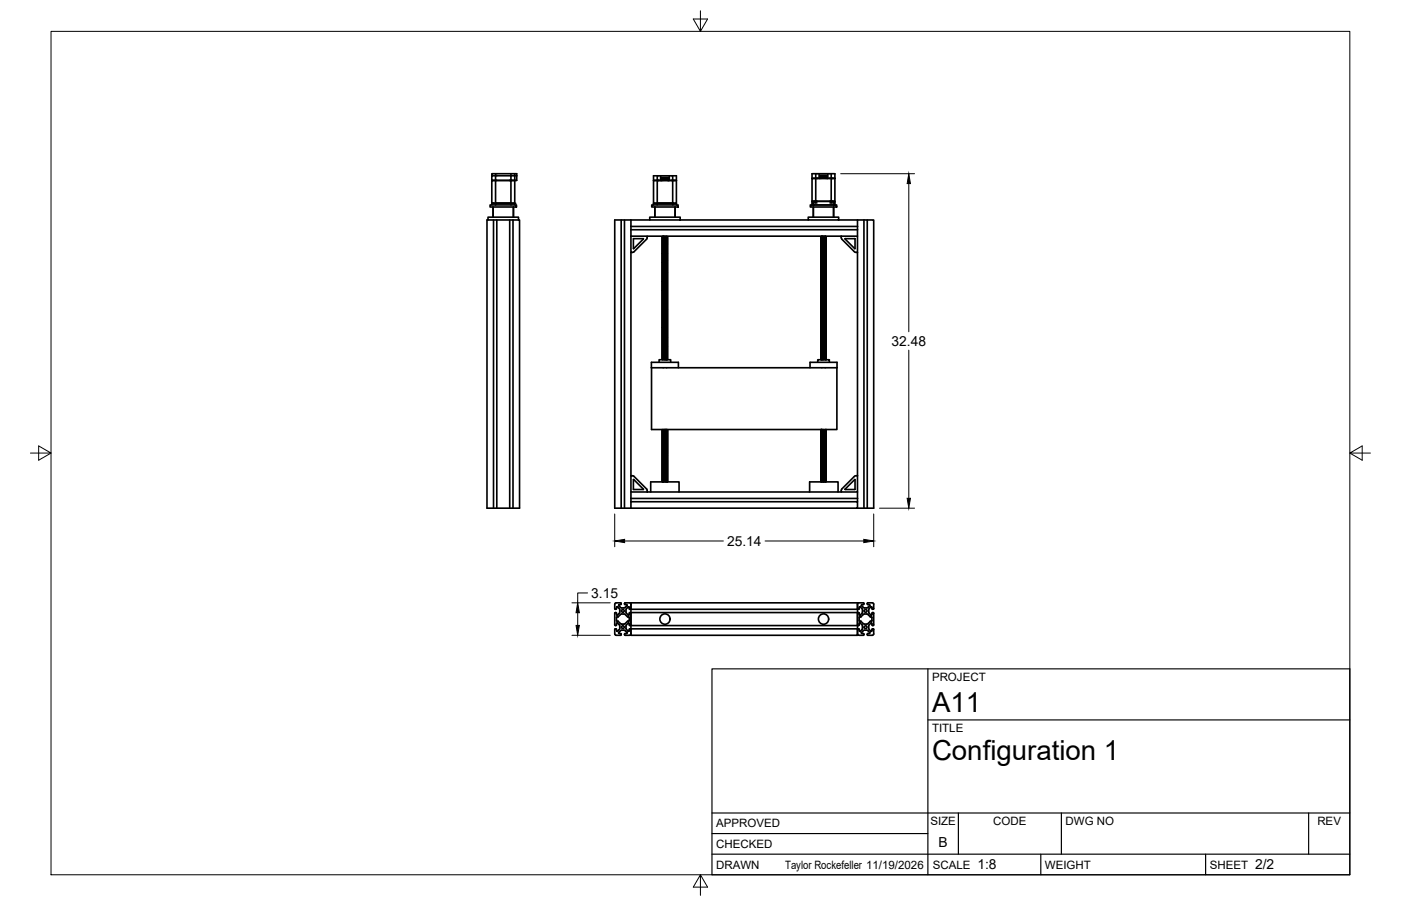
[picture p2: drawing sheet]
<svg xmlns="http://www.w3.org/2000/svg" width="432mm" height="279mm" viewBox="0 0 432 279" stroke-linecap="round" stroke-linejoin="round" font-family="sans-serif">
<defs><g id="words">
<g font-size="8.5">
<text x="287.3" y="219.5">A11</text>
<text x="287.3" y="234.5">Configuration 1</text>
</g>
<g font-size="4.3">
<text x="274.8" y="106.6">32.48</text>
<text x="224.1" y="168.3">25.14</text>
<text x="182.2" y="184.4">3.15</text>
<text x="289.3" y="261.2">B</text>
<text x="301.2" y="268.1">1:8</text>
<text x="386.8" y="268.1">2/2</text>
</g>
<g font-size="3.5">
<text x="287.3" y="210.1">PROJECT</text>
<text x="287.3" y="225.8">TITLE</text>
<text x="220.7" y="255.2">APPROVED</text>
<text x="286.7" y="254.5">SIZE</text>
<text x="306.1" y="254.5">CODE</text>
<text x="328.4" y="254.5">DWG NO</text>
<text x="406" y="254.5">REV</text>
<text x="220.7" y="261.5">CHECKED</text>
<text x="220.7" y="267.9">DRAWN</text>
<text x="242" y="267.9">Taylor Rockefeller 11/19/2026</text>
<text x="287.5" y="267.9">SCALE</text>
<text x="322.1" y="267.9">WEIGHT</text>
<text x="372.9" y="267.9">SHEET</text>
</g>
</g></defs>
<!-- layer: Visible -->
<g fill="none" stroke="#000" stroke-width=".51">
<path d="M151.6 54.2v-.6h7.7v2h-7.7v-1.4h7.7M152.7 53.6v9.1h.4M157.5 55.6h-5.9v7.1h.4M157.5 55.6v7.1h-.4h.4M157.5 55.6h1.1M157.5 53.6v2M158.6 55.6v7.1h-.7M158.6 53.6v2M202.6 54.2v8.5h.3M202.9 55.6h-1.5v7.1h.4M202.9 55.6h-1.5v-1.4h7.1v1.4M202.9 55.6h4"/>
<path d="M203.6 54.2v1.4M203.8 55.6v-.9h2.3v.9M203.9 54.9h2.2v.5l-.1-.4h-2l-.1 .4zM203.9 54.8l2.1 .1zM203.9 55.4v.1M204 55.4v.1M204.1 55.5l-.2 .1 2.2-.1-.5 .1M204.2 55.4h.1M204.3 55.5l-.2 .1M204.5 55.4h.1M204.8 55.4h.1M205.1 55.4h.1"/>
<path d="M205.4 55.4h.1M205.6 55.5l-1.3 .1M205.7 55.4h.1M205.8 55.5v.1M206 55.4v.1M206.1 55.4v.1M206.3 54.2v1.4M206.9 55.6h1.6M207.3 54.2v8.5h-.4h.4M208.5 55.6v7.1h-.8M251.4 53.6v8.5h.4M251.8 55h-1.5v7.1h.4"/>
<path d="M251.8 55h-1.5v-1.4h7v1.4M251.8 55h4M252.5 53.6v1.4M252.7 55v-.9h2.2v.9M252.7 54.3h2.2v.5l-.1-.4h-2l-.1 .4zM252.7 54.1l2.2 .2zM252.7 54.8v.1M252.8 54.8v.1M253 54.9l-.3 .1 2.2-.1-.4 .1M253 54.8h.1M253.2 54.9l-.2 .1M253.3 54.8h.1"/>
<path d="M253.6 54.8h.1M253.9 54.8h.1M254.3 54.8h.1M254.5 54.9l-1.3 .1M254.6 54.8h.1M254.7 54.9v.1M254.8 54.8v.1M254.9 54.8v.1M255.1 53.6v1.4M255.8 55h1.5M256.2 53.6v8.5h-.4M257.3 55v7.1h-.7"/>
<path d="M150.1 67.8h10v88.9h-10zM150.4 67.8v-.8h9.4v.8M151 63.2h8.2v.6h-8.2zM152 62.7h.7M152 62.7h-.4v.5M152 63.8v3.2M152.1 67.8v88.9M152.7 62.7h.4M152.7 62.7v.5M153.1 62.7h4h-4M153.1 67.8v88.9M157.1 67.8v88.9"/>
<path d="M157.5 62.7h.4M157.5 62.7v.5M157.9 62.7h.7v.5M158.1 67.8v88.9M158.2 63.8v3.2M191.5 67.8v88.9M192.5 67.8v88.9M194.5 67.8h-5v88.9h5M194.5 70.8v2M194.5 67.8v2M194.5 69.8v1M194.5 77.9v68.8"/>
<path d="M194.5 67.8h5.8M194.5 69.8h69.8M194.5 70.8h69.8M195.3 73.6l3 .1M195.3 73.6v3.1l3-3M195.4 77.6l3.9-3.8 .2-1h-5v5.1h.4M195.4 77.6l-.5 .2M199.5 72.8h59.8M200.3 67h9.3v.8h-9.3zM200.9 63.2h8.1v.6h-8.1zM201.8 62.7h.8M201.8 62.7h-.4v.5"/>
<path d="M201.8 63.8v3.2M202.6 62.7h.3M202.6 62.7v.5M202.9 62.7h4h-4M204.1 74.6l1.6 .3M204.1 74.3l1.6 .3M204.1 74l1.6 .3M204.1 73.7l1.6 .3M204.1 73.4l1.6 .2M204.1 73.2l1.6 .1M204.1 77.5l1.6 .3M204.1 77.2l1.6 .2"/>
<path d="M204.1 76.9l1.6 .2M204.1 76.5l1.6 .3M204.1 76.2l1.6 .3M204.1 75.9l1.6 .3M204.1 75.6l1.6 .3M204.1 75.3l1.6 .2M204.1 75l1.6 .2M204.1 75.3l1.6 .1M204.1 79.7l1.6 .3M204.1 79.4l1.6 .3M204.1 79.1l1.6 .3M204.1 78.8l1.6 .2"/>
<path d="M204.1 78.4l1.6 .3M204.1 78.1l1.6 .3M204.1 77.8l1.6 .3M204.1 78.1l1.6 .2M204.1 73.1h.2M204.1 73.1v.1M204.2 74.8l1.4 .2M204.2 74.4l1.4 .2M204.2 74.1l1.4 .2M204.2 73.8l1.4 .2M204.2 73.5l1.4 .2M204.2 73.2l1.4 .2"/>
<path d="M204.2 77.6l1.4 .2M204.2 77.3l1.4 .2M204.2 77l1.4 .2M204.2 76.7l1.4 .2M204.2 76.3l1.4 .2M204.2 76l1.4 .2M204.2 75.7l1.4 .2M204.2 75.4l1.4 .2M204.2 75.1l1.4 .2M204.2 79.8l1.4 .2M204.2 79.5l1.4 .2M204.2 79.2l1.4 .2"/>
<path d="M204.2 78.9l1.4 .2M204.2 78.6l1.4 .2M204.2 78.3l1.4 .1M204.2 77.9l1.4 .2M204.2 73l-.1 .1M204.2 73l1.5 .2M204.3 74.9l1.4 .2M204.3 74.6l1.4 .2M204.3 74.3l1.4 .2M204.3 74l1.4 .1M204.3 73.5l1.4 .3M204.3 73.2l1.4 .3"/>
<path d="M204.3 73l1.4 .2M204.3 73.3l-.2 .1 1.6 .1M204.3 73.6l-.2 .1 1.6 .1M204.3 73.9l-.2 .1 1.6 .1M204.3 74.3h-.2l1.6 .2M204.3 74.6h-.2l1.6 .2M204.3 74.9l-.2 .1 1.6 .1M204.3 75.2l-.2 .1M204.3 77.8l1.4 .2M204.3 77.4l1.4 .2M204.3 77.1l1.4 .2M204.3 76.8l1.4 .2"/>
<path d="M204.3 76.5l1.4 .2M204.3 76.1l1.4 .3M204.3 75.8l1.4 .3M204.3 75.5l1.4 .2M204.3 75.2l1.4 .2M204.3 75.5l-.2 .1 1.6 .1M204.3 75.8l-.2 .1 1.6 .2M204.3 76.2h-.2l1.6 .2M204.3 76.5h-.2l1.6 .2M204.3 76.8l-.2 .1 1.6 .1M204.3 77.1l-.2 .1 1.6 .1M204.3 77.4l-.2 .1 1.6 .1"/>
<path d="M204.3 77.7l-.2 .1 1.6 .2M204.3 78.1h-.2M204.3 80l1.4 .2M204.3 79.7l1.4 .2M204.3 79.4l1.4 .1M204.3 78.9l1.4 .3M204.3 78.6l1.4 .3M204.3 78.3l1.4 .3M204.3 78.1l1.4 .2M204.3 78.4h-.2l1.6 .2M204.3 78.7l-.2 .1 1.6 .1M204.3 79l-.2 .1 1.6 .1"/>
<path d="M204.3 79.3l-.2 .1 1.6 .1M204.3 79.7h-.2l1.6 .2M204.3 80h-.2l1.6 .2M204.3 72.9h.2M204.3 73h-.1M204.3 72.9v.1M204.3 73.9v.1M204.3 74.2v.1M204.3 74.5v.1M204.3 74.8v.1M204.3 75.1v.1M204.3 75.4v.1"/>
<path d="M204.3 76.4v.1M204.3 76.7v.1M204.3 77v.1M204.3 77.3v.1M204.3 77.7v.1M204.3 78v.1M204.3 79.2v.2M204.3 79.6v.1M204.3 79.9v.1M204.4 72.8l-.1 .1M204.5 72.9l1.1 .1M205.5 72.8l.2 .2"/>
<path d="M205.6 73v.2M205.6 73.4v.1M205.6 73.7v.1M205.6 74v.1M205.6 74.3v.1M205.6 74.6v.1M205.6 75v.1M205.6 75.3v.1M205.6 75.6v.1M205.6 75.9v.1M205.6 76.2v.1M205.6 76.5v.1"/>
<path d="M205.6 76.9v.1M205.6 77.2v.1M205.6 77.5v.1M205.6 77.8v.1M205.6 78.1v.1M205.6 78.4v.1M205.6 78.8v.1M205.6 79.1v.1M205.6 79.4v.1M205.6 79.7v.1M205.6 73h.1M205.7 74.9l-.1 .1"/>
<path d="M205.7 74.6h-.1M205.7 74.3h-.1M205.7 74h-.1M205.7 73.6l-.1 .1M205.7 73.3l-.1 .1M205.7 77.8h-.1M205.7 77.4l-.1 .1M205.7 77.1l-.1 .1M205.7 76.8l-.1 .1M205.7 76.5h-.1M205.7 76.2h-.1M205.7 75.9h-.1"/>
<path d="M205.7 75.5l-.1 .1M205.7 75.2l-.1 .1M205.7 80h-.1M205.7 79.7h-.1M205.7 79.4h-.1M205.7 79l-.1 .1M205.7 78.7l-.1 .1M205.7 78.4h-.1M205.7 78.1h-.1M205.7 73.2v.1M205.7 73.5v.1M205.7 73.8v.2"/>
<path d="M205.7 74.1v.2M205.7 74.5v.1M205.7 74.8v.1M205.7 75.1v.1M205.7 75.4v.1M205.7 75.7v.2M205.7 76.1v.1M205.7 76.4v.1M205.7 76.7v.1M205.7 77v.1M205.7 77.3v.1M205.7 77.6v.2"/>
<path d="M205.7 78v.1M205.7 78.3v.1M205.7 78.6v.1M205.7 78.9v.1M205.7 79.2v.2M205.7 79.5v.2M205.7 79.9v.1M207.3 62.7h.4M207.3 62.7v.5M207.7 62.7h.8v.5M208.1 63.8v3.2M209.6 67.8h39.5"/>
<path d="M249.1 67h9.4v.8h-9.4zM249.7 63.2h8.2v.6h-8.2zM250.3 62.6h.3M250.7 62.1h.7M250.7 62.1h-.4v1.1h7v-1.1h-.7M250.7 63.8v3.2M251.4 62.1h.4M251.4 62.1v.5M251.8 62.6h-1.2v.6M251.8 62.1h4M253 75l1.6 .2M253 74.7l1.6 .1"/>
<path d="M253 74.4l1.6 .1M253 74l1.6 .2M253 73.7l1.6 .2M253 73.4l1.6 .2M253 73.1l1.6 .1-.2 .1M253 77.9l1.6 .1h-.2M253 77.5l1.6 .2M253 77.2l1.6 .2M253 76.9l1.6 .2M253 76.6l1.6 .2M253 76.3l1.6 .1M253 75.9l1.6 .2"/>
<path d="M253 75.6l1.6 .2h-.2M253 75.3l1.6 .2h-.2M253 79.8l1.6 .1M253 79.4l1.6 .2M253 79.1l1.6 .2M253 78.8l1.6 .2M253 78.5l1.6 .2M253 78.2l1.6 .1-.2 .1M253 73.1h1.4M253 73.3v.1M253 73.6v.1M253 73.9v.1"/>
<path d="M253 74.2v.2M253 74.5v.2M253 74.9v.1M253 75.2v.1M253 75.5v.1M253 75.8v.1M253 76.1v.2M253 76.5v.1M253 76.8v.1M253 77.1v.1M253 77.4v.1M253 77.7v.2"/>
<path d="M253 78v.2M253 78.4v.1M253 78.7v.1M253 79v.1M253 79.3v.1M253 79.6v.2M253 79.9v.2M253 73.3l1.6 .1M253 73.6l1.6 .1M253 73.9l1.6 .2M253 74.2l1.6 .2M253 75.5l1.6 .1"/>
<path d="M253 75.8l1.6 .2M253 76.1l1.6 .2M253 76.4l1.6 .2M253 76.8l1.6 .1M253 77.1l1.6 .1M253 78l1.6 .2M253 78.3l1.6 .2M253 78.7l1.6 .1M253 79l1.6 .1M253 79.3l1.6 .2M253 79.6l1.6 .2M253 75h.2"/>
<path d="M253 74.7h.2M253 74.4h.2M253 74l.2 .1M253 73.7l.2 .1M253 73.4h.2M253 73.1h.2M253 77.9h.2M253 77.5l.2 .1M253 77.2l.2 .1M253 76.9h.2M253 76.6h.2M253 76.3h.2"/>
<path d="M253 75.9l.2 .1M253 75.6l.2 .1M253 75.3l.2 .1M253 79.8h.2M253 79.4l.2 .1M253 79.1l.2 .1M253 78.8h.2M253 78.5h.2M253 78.2h.2M253.2 75.1l1.2 .2M253.2 74.8l1.2 .2M253.2 74.5l1.2 .2"/>
<path d="M253.2 74.2l1.2 .1M253.2 73.9l1.2 .1M253.2 73.6l1.2 .1M253.2 73.2l1.2 .2M253.2 74.5l1.4 .2M253.2 74.8l1.4 .2M253.2 75.1l1.4 .2M253.2 78l1.2 .1M253.2 77.7l1.2 .1M253.2 77.4l1.2 .1M253.2 77l1.2 .2M253.2 76.7l1.2 .2"/>
<path d="M253.2 76.4l1.2 .2M253.2 76.1l1.2 .1M253.2 75.8l1.2 .1M253.2 75.5l1.2 .1M253.2 77.4l1.4 .2M253.2 77.7l1.4 .2M253.2 79.9l1.2 .2M253.2 79.6l1.2 .1M253.2 79.3l1.2 .1M253.2 79l1.2 .1M253.2 78.6l1.2 .2M253.2 78.3l1.2 .2"/>
<path d="M253.2 79.9l1.4 .2M253.2 72.9h1.1M253.2 73.2l-.2 .1M253.2 73.6h-.2M253.2 73.9h-.2M253.2 74.2h-.2M253.2 75.5h-.2M253.2 75.8h-.2M253.2 76.1h-.2M253.2 76.4h-.2M253.2 76.7l-.2 .1M253.2 77l-.2 .1"/>
<path d="M253.2 78h-.2M253.2 78.3h-.2M253.2 78.6l-.2 .1M253.2 79h-.2M253.2 79.3h-.2M253.2 79.6h-.2M253.2 73.1v.1M253.2 73.4v.2M253.2 73.8v.1M253.2 74.1v.1M253.2 74.4v.1M253.2 74.7v.1"/>
<path d="M253.2 75v.1M253.2 75.4v.1M253.2 75.7v.1M253.2 76v.1M253.2 76.3v.1M253.2 76.6v.1M253.2 76.9v.1M253.2 77.3v.1M253.2 77.6v.1M253.2 77.9v.1M253.2 78.2v.1M253.2 78.5v.1"/>
<path d="M253.2 78.8v.2M253.2 79.2v.1M253.2 79.5v.1M253.2 79.8v.1M253.2 75l1.2 .2M253.2 74.7l1.2 .2M253.2 74.4l1.2 .1M253.2 74.1l1.2 .1M253.2 73.8l1.2 .1M253.2 73.4l1.2 .2M253.2 73.1l1.2 .2M253.2 77.9l1.2 .1"/>
<path d="M253.2 77.6l1.2 .1M253.2 77.3l1.2 .1M253.2 76.9l1.2 .2M253.2 76.6l1.2 .2M253.2 76.3l1.2 .2M253.2 76l1.2 .1M253.2 75.7l1.2 .1M253.2 75.4l1.2 .1M253.2 79.8l1.2 .1M253.2 79.5l1.2 .1M253.2 79.2l1.2 .1M253.2 78.8l1.2 .2"/>
<path d="M253.2 78.5l1.2 .2M253.2 78.2l1.2 .2M253.3 72.8l-.3 .3M254.3 72.9l.1 .1M254.3 72.9l.2 .1M254.4 72.8l.1 .2M254.4 73.1l-1.2-.2 1.4 .2M254.4 75h.2M254.4 74.7h.2M254.4 74.3l.2 .1M254.4 74l.2 .1M254.4 73.7h.2"/>
<path d="M254.4 73.4h.2M254.4 73.1h.2M254.4 77.8l.2 .1M254.4 77.5l.2 .1M254.4 77.2h.2M254.4 76.9h.2M254.4 76.6h.2M254.4 76.2l.2 .1M254.4 75.9l.2 .1M254.4 75.6h.2M254.4 75.3h.2M254.4 79.7l.2 .1"/>
<path d="M254.4 79.4l.2 .1M254.4 79.1h.2M254.4 78.8h.2M254.4 78.5h.2M254.4 78.1l.2 .1M254.4 73h.1M254.4 73v.1M254.4 73.3v.1M254.4 73.6v.1M254.4 73.9v.1M254.4 74.2v.1M254.4 74.5v.2"/>
<path d="M254.4 74.9v.1M254.4 75.2v.1M254.4 75.5v.1M254.4 75.8v.1M254.4 76.1v.1M254.4 76.5v.1M254.4 76.8v.1M254.4 77.1v.1M254.4 77.4v.1M254.4 77.7v.1M254.4 78v.1M254.4 78.4v.1"/>
<path d="M254.4 78.7v.1M254.4 79v.1M254.4 79.3v.1M254.4 79.6v.1M254.4 79.9v.2M254.6 74.8l-.2 .1M254.6 74.5h-.2M254.6 74.2h-.2M254.6 73.9h-.2M254.6 73.6h-.2M254.6 77.7h-.2M254.6 77.4h-.2"/>
<path d="M254.6 77.1h-.2M254.6 76.8h-.2M254.6 76.4l-.2 .1M254.6 76.1h-.2M254.6 75.2h-.2M254.6 79.9h-.2M254.6 79.6h-.2M254.6 79.3h-.2M254.6 79h-.2M254.6 78.7h-.2M254.6 73.1v.1M254.6 73.4v.2"/>
<path d="M254.6 73.7v.2M254.6 74.1v.1M254.6 74.4v.1M254.6 74.7v.1M254.6 75v.1M254.6 75.3v.2M254.6 75.6v.2M254.6 76v.1M254.6 76.3v.1M254.6 76.6v.1M254.6 76.9v.1M254.6 77.2v.2"/>
<path d="M254.6 77.6v.1M254.6 77.9v.1M254.6 78.2v.1M254.6 78.5v.1M254.6 78.8v.2M254.6 79.1v.2M254.6 79.5v.1M254.6 79.8v.1M255.8 62.1h.4M255.8 62.6h1.2M256.2 62.1h.4M256.2 62.1v.5"/>
<path d="M256.9 63.8v3.2M257.3 62.6h-.3v.6M258.5 67.8h5.8M259.3 72.8h5v5.1l-1-.3-3.8-3.8zM260.5 73.7l3-.1v3l-3-2.9M264.3 67.8h5v88.9h-5M264.3 67.8v2M264.3 70.8v2M264.3 69.8v1M264.3 77.9v68.8M266.3 67.8v88.9M267.3 67.8v88.9"/>
<path d="M204.1 80.3l1.6 .3M204.1 80l1.6 .3M204.1 83.2l1.6 .3M204.1 82.9l1.6 .3M204.1 82.6l1.6 .2M204.1 82.3l1.6 .2M204.1 81.9l1.6 .3M204.1 81.6l1.6 .3M204.1 81.3l1.6 .3M204.1 81l1.6 .3M204.1 80.7l1.6 .2M204.1 81l1.6 .1"/>
<path d="M204.1 86.1l1.6 .2M204.1 85.7l1.6 .3M204.1 85.4l1.6 .3M204.1 85.1l1.6 .3M204.1 84.8l1.6 .3M204.1 84.5l1.6 .3M204.1 84.2l1.6 .2M204.1 83.8l1.6 .3M204.1 83.5l1.6 .3M204.1 83.8l1.6 .2M204.1 88.9l1.6 .3M204.1 88.6l1.6 .3"/>
<path d="M204.1 88.3l1.6 .3M204.1 88l1.6 .2M204.1 87.7l1.6 .2M204.1 87.3l1.6 .3M204.1 87l1.6 .3M204.1 86.7l1.6 .3M204.1 86.4l1.6 .3M204.1 86.7l1.6 .1M204.1 91.8l1.6 .3M204.1 91.5l1.6 .2M204.1 91.1l1.6 .3M204.1 90.8l1.6 .3"/>
<path d="M204.1 90.5l1.6 .3M204.1 90.2l1.6 .3M204.1 89.9l1.6 .2M204.1 89.6l1.6 .2M204.1 89.2l1.6 .3M204.1 89.6l1.6 .1M204.1 94.6l1.6 .3M204.1 94.3l1.6 .3M204.1 94l1.6 .3M204.1 93.7l1.6 .3M204.1 93.4l1.6 .2M204.1 93l1.6 .3"/>
<path d="M204.1 92.7l1.6 .3M204.1 92.4l1.6 .3M204.1 92.1l1.6 .3M204.1 92.4l1.6 .2M204.1 97.5l1.6 .3M204.1 97.2l1.6 .3M204.1 96.9l1.6 .2M204.1 96.5l1.6 .3M204.1 96.2l1.6 .3M204.1 95.9l1.6 .3M204.1 95.6l1.6 .3M204.1 95.3l1.6 .2"/>
<path d="M204.1 95l1.6 .2M204.1 95.3l1.6 .1M204.1 99.7l1.6 .3M204.1 99.4l1.6 .3M204.1 99.1l1.6 .3M204.1 98.8l1.6 .2M204.1 98.4l1.6 .3M204.1 98.1l1.6 .3M204.1 97.8l1.6 .3M204.1 98.1l1.6 .2M204.2 80.5l1.4 .2M204.2 80.2l1.4 .1"/>
<path d="M204.2 83.3l1.4 .2M204.2 83l1.4 .2M204.2 82.7l1.4 .2M204.2 82.4l1.4 .2M204.2 82.1l1.4 .2M204.2 81.7l1.4 .2M204.2 81.4l1.4 .2M204.2 81.1l1.4 .2M204.2 80.8l1.4 .2M204.2 86.2l1.4 .2M204.2 85.9l1.4 .2M204.2 85.6l1.4 .1"/>
<path d="M204.2 85.2l1.4 .2M204.2 84.9l1.4 .2M204.2 84.6l1.4 .2M204.2 84.3l1.4 .2M204.2 84l1.4 .2M204.2 83.7l1.4 .1M204.2 89l1.4 .2M204.2 88.7l1.4 .2M204.2 88.4l1.4 .2M204.2 88.1l1.4 .2M204.2 87.8l1.4 .2M204.2 87.5l1.4 .2"/>
<path d="M204.2 87.1l1.4 .2M204.2 86.8l1.4 .2M204.2 86.5l1.4 .2M204.2 91.9l1.4 .2M204.2 91.6l1.4 .2M204.2 91.3l1.4 .2M204.2 91l1.4 .1M204.2 90.6l1.4 .2M204.2 90.3l1.4 .2M204.2 90l1.4 .2M204.2 89.7l1.4 .2M204.2 89.4l1.4 .2"/>
<path d="M204.2 94.8l1.4 .2M204.2 94.4l1.4 .2M204.2 94.1l1.4 .2M204.2 93.8l1.4 .2M204.2 93.5l1.4 .2M204.2 93.2l1.4 .2M204.2 92.9l1.4 .1M204.2 92.5l1.4 .2M204.2 92.2l1.4 .2M204.2 97.6l1.4 .2M204.2 97.3l1.4 .2M204.2 97l1.4 .2"/>
<path d="M204.2 96.7l1.4 .2M204.2 96.4l1.4 .1M204.2 96l1.4 .2M204.2 95.7l1.4 .2M204.2 95.4l1.4 .2M204.2 95.1l1.4 .2M204.2 99.8l1.4 .2M204.2 99.5l1.4 .2M204.2 99.2l1.4 .2M204.2 98.9l1.4 .2M204.2 98.6l1.4 .2M204.2 98.3l1.4 .1"/>
<path d="M204.2 97.9l1.4 .2M204.3 80.6l1.4 .2M204.3 80.3l1.4 .2M204.3 80.3h-.2l1.6 .2M204.3 80.6l-.2 .1 1.6 .1M204.3 80.9l-.2 .1M204.3 83.5l1.4 .2M204.3 83.2l1.4 .2M204.3 82.8l1.4 .2M204.3 82.5l1.4 .2M204.3 82.2l1.4 .2M204.3 81.9l1.4 .2"/>
<path d="M204.3 81.5l1.4 .3M204.3 81.2l1.4 .2M204.3 80.9l1.4 .2M204.3 81.2l-.2 .1 1.6 .1M204.3 81.6h-.2l1.6 .2M204.3 81.9h-.2l1.6 .2M204.3 82.2l-.2 .1 1.6 .1M204.3 82.5l-.2 .1 1.6 .1M204.3 82.8l-.2 .1 1.6 .1M204.3 83.1l-.2 .1 1.6 .2M204.3 83.5h-.2l1.6 .2M204.3 83.8h-.2"/>
<path d="M204.3 86.2l1.4 .3M204.3 86l1.4 .2M204.3 85.7l1.4 .2M204.3 85.4l1.4 .2M204.3 85.1l1.4 .2M204.3 84.8l1.4 .1M204.3 84.4l1.4 .2M204.3 84l1.4 .3M204.3 83.7l1.4 .3M204.3 84.1l-.2 .1 1.6 .1M204.3 84.4l-.2 .1 1.6 .1M204.3 84.7l-.2 .1 1.6 .1"/>
<path d="M204.3 85l-.2 .1 1.6 .2M204.3 85.4h-.2l1.6 .2M204.3 85.7h-.2l1.6 .2M204.3 86l-.2 .1 1.6 .1M204.3 86.3l-.2 .1 1.6 .1M204.3 86.6l-.2 .1M204.3 89.1l1.4 .3M204.3 88.9l1.4 .2M204.3 88.6l1.4 .2M204.3 88.2l1.4 .2M204.3 87.9l1.4 .2M204.3 87.6l1.4 .2"/>
<path d="M204.3 87.3l1.4 .2M204.3 86.9l1.4 .3M204.3 86.6l1.4 .2M204.3 87h-.2l1.6 .2M204.3 87.3h-.2l1.6 .2M204.3 87.6l-.2 .1 1.6 .1M204.3 87.9l-.2 .1 1.6 .1M204.3 88.2l-.2 .1 1.6 .1M204.3 88.5l-.2 .1 1.6 .2M204.3 88.9h-.2l1.6 .2M204.3 89.2h-.2l1.6 .2M204.3 89.5l-.2 .1"/>
<path d="M204.3 91.9l1.4 .3M204.3 91.6l1.4 .3M204.3 91.4l1.4 .2M204.3 91.1l1.4 .2M204.3 90.8l1.4 .2M204.3 90.5l1.4 .2M204.3 90.1l1.4 .2M204.3 89.8l1.4 .2M204.3 89.4l1.4 .3M204.3 89.8l-.2 .1 1.6 .1M204.3 90.1l-.2 .1 1.6 .1M204.3 90.4l-.2 .1 1.6 .2"/>
<path d="M204.3 90.8h-.2l1.6 .2M204.3 91.1h-.2l1.6 .2M204.3 91.4l-.2 .1 1.6 .1M204.3 91.7l-.2 .1 1.6 .1M204.3 92l-.2 .1 1.6 .1M204.3 92.4h-.2M204.3 94.9l1.4 .2M204.3 94.5l1.4 .3M204.3 94.2l1.4 .3M204.3 94l1.4 .1M204.3 93.6l1.4 .2M204.3 93.3l1.4 .2"/>
<path d="M204.3 93l1.4 .2M204.3 92.7l1.4 .2M204.3 92.4l1.4 .2M204.3 92.7h-.2l1.6 .2M204.3 93h-.2l1.6 .2M204.3 93.3l-.2 .1 1.6 .1M204.3 93.6l-.2 .1 1.6 .1M204.3 93.9l-.2 .1 1.6 .1M204.3 94.3h-.2l1.6 .2M204.3 94.6h-.2l1.6 .2M204.3 94.9l-.2 .1 1.6 .1M204.3 95.2l-.2 .1"/>
<path d="M204.3 97.8l1.4 .2M204.3 97.3l1.4 .3M204.3 97l1.4 .3M204.3 96.7l1.4 .3M204.3 96.5l1.4 .2M204.3 96.2l1.4 .2M204.3 95.9l1.4 .2M204.3 95.5l1.4 .2M204.3 95.2l1.4 .2M204.3 95.5l-.2 .1 1.6 .1M204.3 95.8l-.2 .1 1.6 .2M204.3 96.2h-.2l1.6 .2"/>
<path d="M204.3 96.5h-.2l1.6 .2M204.3 96.8l-.2 .1 1.6 .1M204.3 97.1l-.2 .1 1.6 .1M204.3 97.4l-.2 .1 1.6 .1M204.3 97.7l-.2 .1 1.6 .2M204.3 98.1h-.2M204.3 99.9l1.4 .3M204.3 99.6l1.4 .3M204.3 99.4l1.4 .1M204.3 99l1.4 .2M204.3 98.7l1.4 .2M204.3 98.4l1.4 .2"/>
<path d="M204.3 98.1l1.4 .2M204.3 98.4h-.2l1.6 .2M204.3 98.7l-.2 .1 1.6 .1M204.3 99l-.2 .1 1.6 .1M204.3 99.3l-.2 .1 1.6 .1M204.3 99.7h-.2l1.6 .2M204.3 100h-.2l1.6 .2M204.3 80.2v.1M204.3 80.5v.1M204.3 80.8v.1M204.3 81.8v.1M204.3 82.1v.1"/>
<path d="M204.3 82.4v.1M204.3 82.7v.1M204.3 83.1v.1M204.3 83.4v.1M204.3 84.3v.1M204.3 84.6v.2M204.3 85v.1M204.3 85.3v.1M204.3 85.6v.1M204.3 85.9v.1M204.3 87.2v.1M204.3 87.5v.1"/>
<path d="M204.3 87.8v.1M204.3 88.1v.1M204.3 88.5v.1M204.3 88.8v.1M204.3 89.7v.1M204.3 90v.1M204.3 90.4v.1M204.3 90.7v.1M204.3 91v.1M204.3 91.3v.1M204.3 92.3v.1M204.3 92.6v.1"/>
<path d="M204.3 92.9v.1M204.3 93.2v.1M204.3 93.5v.1M204.3 93.9v.1M204.3 94.8v.1M204.3 95.1v.1M204.3 95.4v.1M204.3 95.8v.1M204.3 96.1v.1M204.3 96.4v.1M204.3 97.7v.1M204.3 98v.1"/>
<path d="M204.3 98.3v.1M204.3 98.6v.1M204.3 98.9v.1M204.3 99.3v.1M205.6 80v.1M205.6 80.3v.2M205.6 80.7v.1M205.6 81v.1M205.6 81.3v.1M205.6 81.6v.1M205.6 81.9v.1M205.6 82.3v.1"/>
<path d="M205.6 82.6v.1M205.6 82.9v.1M205.6 83.2v.1M205.6 83.5v.1M205.6 83.8v.1M205.6 84.2v.1M205.6 84.5v.1M205.6 84.8v.1M205.6 85.1v.1M205.6 85.4v.1M205.6 85.7v.2M205.6 86.1v.1"/>
<path d="M205.6 86.4v.1M205.6 86.7v.1M205.6 87v.1M205.6 87.3v.1M205.6 87.7v.1M205.6 88v.1M205.6 88.3v.1M205.6 88.6v.1M205.6 88.9v.1M205.6 89.2v.1M205.6 89.6v.1M205.6 89.9v.1"/>
<path d="M205.6 90.2v.1M205.6 90.5v.1M205.6 90.8v.1M205.6 91.1v.1M205.6 91.5v.1M205.6 91.8v.1M205.6 92.1v.1M205.6 92.4v.1M205.6 92.7v.1M205.6 93v.2M205.6 93.4v.1M205.6 93.7v.1"/>
<path d="M205.6 94v.1M205.6 94.3v.1M205.6 94.6v.1M205.6 95v.1M205.6 95.3v.1M205.6 95.6v.1M205.6 95.9v.1M205.6 96.2v.1M205.6 96.5v.1M205.6 96.9v.1M205.6 97.2v.1M205.6 97.5v.1"/>
<path d="M205.6 97.8v.1M205.6 98.1v.1M205.6 98.4v.2M205.6 98.8v.1M205.6 99.1v.1M205.6 99.4v.1M205.6 99.7v.1M205.7 80.6l-.1 .1M205.7 80.3h-.1M205.7 83.5h-.1M205.7 83.2h-.1M205.7 82.8l-.1 .1"/>
<path d="M205.7 82.5l-.1 .1M205.7 82.2l-.1 .1M205.7 81.9h-.1M205.7 81.6h-.1M205.7 81.3h-.1M205.7 80.9l-.1 .1M205.7 86.3l-.1 .1M205.7 86l-.1 .1M205.7 85.7h-.1M205.7 85.4h-.1M205.7 85.1h-.1M205.7 84.8h-.1"/>
<path d="M205.7 84.4l-.1 .1M205.7 84.1l-.1 .1M205.7 83.8h-.1M205.7 89.2h-.1M205.7 88.9h-.1M205.7 88.6h-.1M205.7 88.2l-.1 .1M205.7 87.9l-.1 .1M205.7 87.6l-.1 .1M205.7 87.3h-.1M205.7 87h-.1M205.7 86.7h-.1"/>
<path d="M205.7 92.1h-.1M205.7 91.7l-.1 .1M205.7 91.4l-.1 .1M205.7 91.1h-.1M205.7 90.8h-.1M205.7 90.5h-.1M205.7 90.1l-.1 .1M205.7 89.8l-.1 .1M205.7 89.5l-.1 .1M205.7 94.9l-.1 .1M205.7 94.6h-.1M205.7 94.3h-.1"/>
<path d="M205.7 94h-.1M205.7 93.6l-.1 .1M205.7 93.3l-.1 .1M205.7 93h-.1M205.7 92.7h-.1M205.7 92.4h-.1M205.7 97.8h-.1M205.7 97.5h-.1M205.7 97.1l-.1 .1M205.7 96.8l-.1 .1M205.7 96.5h-.1M205.7 96.2h-.1"/>
<path d="M205.7 95.9h-.1M205.7 95.5l-.1 .1M205.7 95.2l-.1 .1M205.7 100h-.1M205.7 99.7h-.1M205.7 99.4h-.1M205.7 99l-.1 .1M205.7 98.7l-.1 .1M205.7 98.4h-.1M205.7 98.1h-.1M205.7 80.2v.1M205.7 80.5v.1"/>
<path d="M205.7 80.8v.1M205.7 81.1v.2M205.7 81.4v.2M205.7 81.8v.1M205.7 82.1v.1M205.7 82.4v.1M205.7 82.7v.1M205.7 83v.2M205.7 83.4v.1M205.7 83.7v.1M205.7 84v.1M205.7 84.3v.1"/>
<path d="M205.7 84.6v.2M205.7 84.9v.2M205.7 85.3v.1M205.7 85.6v.1M205.7 85.9v.1M205.7 86.2v.1M205.7 86.5v.2M205.7 86.8v.2M205.7 87.2v.1M205.7 87.5v.1M205.7 87.8v.1M205.7 88.1v.1"/>
<path d="M205.7 88.4v.2M205.7 88.8v.1M205.7 89.1v.1M205.7 89.4v.1M205.7 89.7v.1M205.7 90v.1M205.7 90.3v.2M205.7 90.7v.1M205.7 91v.1M205.7 91.3v.1M205.7 91.6v.1M205.7 91.9v.2"/>
<path d="M205.7 92.2v.2M205.7 92.6v.1M205.7 92.9v.1M205.7 93.2v.1M205.7 93.5v.1M205.7 93.8v.2M205.7 94.1v.2M205.7 94.5v.1M205.7 94.8v.1M205.7 95.1v.1M205.7 95.4v.1M205.7 95.7v.2"/>
<path d="M205.7 96.1v.1M205.7 96.4v.1M205.7 96.7v.1M205.7 97v.1M205.7 97.3v.2M205.7 97.6v.2M205.7 98v.1M205.7 98.3v.1M205.7 98.6v.1M205.7 98.9v.1M205.7 99.2v.2M205.7 99.5v.2"/>
<path d="M205.7 99.9v.1M253 80.7l1.6 .2h-.2M253 80.4l1.6 .1-.2 .1M253 80.1l1.6 .1M253 83.6l1.6 .1-.2 .1M253 83.2l1.6 .2h-.2M253 82.9l1.6 .2M253 82.6l1.6 .2M253 82.3l1.6 .2M253 82l1.6 .1M253 81.7l1.6 .1M253 81.3l1.6 .2"/>
<path d="M253 81l1.6 .2h-.2M253 86.4l1.6 .2M253 86.1l1.6 .2h-.2M253 85.8l1.6 .1-.2 .1M253 85.5l1.6 .1M253 85.2l1.6 .1M253 84.8l1.6 .2M253 84.5l1.6 .2M253 84.2l1.6 .2M253 83.9l1.6 .2M253 89.3h.8M253 89l1.6 .1"/>
<path d="M253 88.6l1.6 .2h-.2M253 88.3l1.6 .2h-.2M253 88l1.6 .2M253 87.7l1.6 .2M253 87.4l1.6 .1M253 87.1l1.6 .1M253 86.7l1.6 .2M253 92.1l.8 .1M253 91.8l1.6 .2M253 91.5l1.6 .2h-.2M253 91.2l1.6 .1-.2 .1M253 90.9l1.6 .1-.2 .1"/>
<path d="M253 90.6l1.6 .1M253 90.2l1.6 .2M253 89.9l1.6 .2M253 89.6l1.6 .2M253 95l.8 .1M253 94.7l1.6 .1M253 94.4l1.6 .1M253 94l1.6 .2h-.2M253 93.7l1.6 .2h-.2M253 93.4l1.6 .2M253 93.1l1.6 .2M253 92.8l1.6 .1"/>
<path d="M253 92.5l1.6 .1M253 97.9h.8M253 97.5l1.6 .2M253 97.2l1.6 .2M253 96.9l1.6 .2M253 96.6l1.6 .1-.2 .1M253 96.3l1.6 .1-.2 .1M253 95.9l1.6 .2M253 95.6l1.6 .2M253 95.3l1.6 .2M253 99.8l1.6 .1M253 99.4l1.6 .2h-.2"/>
<path d="M253 99.1l1.6 .2h-.2M253 98.8l1.6 .2h-.2M253 98.5l1.6 .2M253 98.2l1.6 .1M253 80.3v.1M253 80.6v.1M253 80.9v.1M253 81.2v.1M253 81.5v.2M253 81.9v.1M253 82.2v.1M253 82.5v.1"/>
<path d="M253 82.8v.1M253 83.1v.1M253 83.4v.2M253 83.8v.1M253 84.1v.1M253 84.4v.1M253 84.7v.1M253 85v.2M253 85.3v.2M253 85.7v.1M253 86v.1M253 86.3v.1"/>
<path d="M253 86.6v.1M253 86.9v.2M253 87.2v.2M253 87.6v.1M253 87.9v.1M253 88.2v.1M253 88.5v.1M253 88.8v.2M253 89.2v.1M253 89.5v.1M253 89.8v.1M253 90.1v.1"/>
<path d="M253 90.4v.2M253 90.7v.2M253 91.1v.1M253 91.4v.1M253 91.7v.1M253 92v.1M253 92.3v.2M253 92.6v.2M253 93v.1M253 93.3v.1M253 93.6v.1M253 93.9v.1"/>
<path d="M253 94.2v.2M253 94.6v.1M253 94.9v.1M253 95.2v.1M253 95.5v.1M253 95.8v.1M253 96.1v.2M253 96.5v.1M253 96.8v.1M253 97.1v.1M253 97.4v.1M253 97.7v.2"/>
<path d="M253 98v.2M253 98.4v.1M253 98.7v.1M253 99v.1M253 99.3v.1M253 99.6v.2M253 99.9v.2M253 80.6l1.6 .1M253 80.9l1.6 .1M253 81.2l1.6 .2M253 81.5l1.6 .2M253 81.8l1.6 .2"/>
<path d="M253 82.1l1.6 .2M253 83.4l1.6 .2M253 83.7l.8 .1M253 84.1l1.6 .1M253 84.4l1.6 .1M253 84.7l1.6 .2M253 85l1.6 .2M253 86l1.6 .1M253 86.3l1.6 .2M253 86.6l.8 .1M253 86.9l1.6 .2M253 87.2l1.6 .3"/>
<path d="M253 87.5l1.6 .3M253 88.5l1.6 .2M253 88.8l1.6 .2M253 89.1l1.6 .2M253 89.5l.8 .1M253 89.8l1.6 .3M253 90.1l1.6 .3M253 91l1.6 .2M253 91.4l1.6 .1M253 91.7l1.6 .2M253 92l1.6 .2M253 92.3l.8 .1"/>
<path d="M253 92.6l1.6 .3M253 93.9l1.6 .2M253 94.2l1.6 .2M253 94.5l1.6 .2M253 94.8l1.6 .2M253 95.2l.8 .1M253 95.5l1.6 .3M253 96.4l1.6 .2M253 96.8l1.6 .1M253 97.1l1.6 .2M253 97.4l1.6 .2M253 97.7l1.6 .3"/>
<path d="M253 98l1.6 .3M253 99l1.6 .2M253 99.3l1.6 .2M253 99.6l1.6 .2M253 99.9l1.6 .2M253 80.7l.2 .1M253 80.4h.2M253 80.1h.2M253 83.6h.2M253 83.2l.2 .1M253 82.9l.2 .1M253 82.6l.2 .1"/>
<path d="M253 82.3h.2M253 82h.2M253 81.7h.2M253 81.3l.2 .1M253 81l.2 .1M253 86.4l.2 .1M253 86.1h.2M253 85.8h.2M253 85.5h.2M253 85.2h.2M253 84.8l.2 .1M253 84.5l.2 .1"/>
<path d="M253 84.2h.2M253 83.9h.2M253 89.3h.2M253 89h.2M253 88.6l.2 .1M253 88.3l.2 .1M253 88l.2 .1M253 87.7h.2M253 87.4h.2M253 87.1h.2M253 86.7l.2 .1M253 92.1l.2 .1"/>
<path d="M253 91.8l.2 .1M253 91.5h.2M253 91.2h.2M253 90.9h.2M253 90.6h.2M253 90.2l.2 .1M253 89.9l.2 .1M253 89.6h.2M253 95h.2M253 94.7h.2M253 94.4h.2M253 94l.2 .1"/>
<path d="M253 93.7l.2 .1M253 93.4l.2 .1M253 93.1h.2M253 92.8h.2M253 92.5h.2M253 97.9h.2M253 97.5l.2 .1M253 97.2l.2 .1M253 96.9h.2M253 96.6h.2M253 96.3h.2M253 95.9l.2 .1"/>
<path d="M253 95.6l.2 .1M253 95.3l.2 .1M253 99.8h.2M253 99.4l.2 .1M253 99.1l.2 .1M253 98.8h.2M253 98.5h.2M253 98.2h.2M253.2 80.9l1.2 .1M253.2 80.5l1.2 .2M253.2 80.2l1.2 .2M253.2 80.2l1.4 .2"/>
<path d="M253.2 83.7l.6 .1M253.2 83.4l1.2 .1M253.2 83.1l1.2 .1M253.2 82.8l1.2 .1M253.2 82.4l1.2 .2M253.2 82.1l1.2 .2M253.2 81.8l1.2 .2M253.2 81.5l1.2 .1M253.2 81.2l1.2 .1M253.2 82.4l1.4 .2M253.2 82.8l1.4 .2M253.2 83.1l1.4 .2"/>
<path d="M253.2 86.6l.6 .1M253.2 86.3l1.2 .1M253.2 85.9l1.2 .2M253.2 85.6l1.2 .2M253.2 85.3l1.2 .1M253.2 85l1.2 .1M253.2 84.7l1.2 .1M253.2 84.3l1.2 .2M253.2 84l1.2 .2M253.2 85.3l1.4 .2M253.2 85.6l1.4 .2M253.2 89.4l.6 .1"/>
<path d="M253.2 89.1l1.2 .2M253.2 88.8l1.2 .1M253.2 88.5l1.2 .1M253.2 88.2l1.2 .1M253.2 87.8l1.2 .2M253.2 87.5l1.2 .2M253.2 87.2l1.2 .2M253.2 86.9l1.2 .1M253.2 87.8l1.4 .3M253.2 88.2l1.4 .2M253.2 92.3l.6 .1M253.2 92l1.2 .1"/>
<path d="M253.2 91.7l1.2 .1M253.2 91.3l1.2 .2M253.2 91l1.2 .2M253.2 90.7l1.2 .1M253.2 90.4l1.2 .1M253.2 90.1l1.2 .1M253.2 89.7l1.2 .2M253.2 90.4l1.4 .3M253.2 90.7l1.4 .2M253.2 95.1l.6 .1M253.2 94.8l1.2 .2M253.2 94.5l1.2 .2"/>
<path d="M253.2 94.2l1.2 .1M253.2 93.9l1.2 .1M253.2 93.6l1.2 .1M253.2 93.2l1.2 .2M253.2 92.9l1.2 .2M253.2 92.6l1.2 .2M253.2 92.9l1.4 .3M253.2 93.2l1.4 .3M253.2 93.6l1.4 .2M253.2 98l1.2 .1M253.2 97.7l1.2 .1M253.2 97.4l1.2 .1"/>
<path d="M253.2 97l1.2 .2M253.2 96.7l1.2 .2M253.2 96.4l1.2 .2M253.2 96.1l1.2 .1M253.2 95.8l1.2 .1M253.2 95.5l1.2 .1M253.2 95.8l1.4 .2M253.2 96.1l1.4 .2M253.2 99.9l1.2 .2M253.2 99.6l1.2 .1M253.2 99.3l1.2 .1M253.2 99l1.2 .1"/>
<path d="M253.2 98.6l1.2 .2M253.2 98.3l1.2 .2M253.2 98.3l1.4 .3M253.2 98.6l1.4 .2M253.2 80.5l-.2 .1M253.2 80.9h-.2M253.2 81.2h-.2M253.2 81.5h-.2M253.2 81.8h-.2M253.2 82.1h-.2M253.2 83.4h-.2M253.2 83.7h-.2"/>
<path d="M253.2 84l-.2 .1M253.2 84.3l-.2 .1M253.2 84.7h-.2M253.2 85h-.2M253.2 85.9l-.2 .1M253.2 86.3h-.2M253.2 86.6h-.2M253.2 86.9h-.2M253.2 87.2h-.2M253.2 87.5h-.2M253.2 88.5h-.2M253.2 88.8h-.2"/>
<path d="M253.2 89.1h-.2M253.2 89.4l-.2 .1M253.2 89.7l-.2 .1M253.2 90.1h-.2M253.2 91h-.2M253.2 91.3l-.2 .1M253.2 91.7h-.2M253.2 92h-.2M253.2 92.3h-.2M253.2 92.6h-.2M253.2 93.9h-.2M253.2 94.2h-.2"/>
<path d="M253.2 94.5h-.2M253.2 94.8h-.2M253.2 95.1l-.2 .1M253.2 95.5h-.2M253.2 96.4h-.2M253.2 96.7l-.2 .1M253.2 97l-.2 .1M253.2 97.4h-.2M253.2 97.7h-.2M253.2 98h-.2M253.2 99h-.2M253.2 99.3h-.2"/>
<path d="M253.2 99.6h-.2M253.2 99.9h-.2M253.2 80.1v.1M253.2 80.4v.1M253.2 80.8v.1M253.2 81.1v.1M253.2 81.4v.1M253.2 81.7v.1M253.2 82v.1M253.2 82.3v.1M253.2 82.7v.1M253.2 83v.1"/>
<path d="M253.2 83.3v.1M253.2 83.6v.1M253.2 83.9v.1M253.2 84.2v.1M253.2 84.6v.1M253.2 84.9v.1M253.2 85.2v.1M253.2 85.5v.1M253.2 85.8v.1M253.2 86.1v.2M253.2 86.5v.1M253.2 86.8v.1"/>
<path d="M253.2 87.1v.1M253.2 87.4v.1M253.2 87.7v.1M253.2 88.1v.1M253.2 88.4v.1M253.2 88.7v.1M253.2 89v.1M253.2 89.3v.1M253.2 89.6v.1M253.2 90v.1M253.2 90.3v.1M253.2 90.6v.1"/>
<path d="M253.2 90.9v.1M253.2 91.2v.1M253.2 91.5v.2M253.2 91.9v.1M253.2 92.2v.1M253.2 92.5v.1M253.2 92.8v.1M253.2 93.1v.1M253.2 93.5v.1M253.2 93.8v.1M253.2 94.1v.1M253.2 94.4v.1"/>
<path d="M253.2 94.7v.1M253.2 95v.1M253.2 95.4v.1M253.2 95.7v.1M253.2 96v.1M253.2 96.3v.1M253.2 96.6v.1M253.2 96.9v.1M253.2 97.3v.1M253.2 97.6v.1M253.2 97.9v.1M253.2 98.2v.1"/>
<path d="M253.2 98.5v.1M253.2 98.8v.2M253.2 99.2v.1M253.2 99.5v.1M253.2 99.8v.1M253.2 80.8l1.2 .1M253.2 80.4l1.2 .2M253.2 80.1l1.2 .2M253.2 83.6l1.2 .2M253.2 83.3l1.2 .1M253.2 83l1.2 .1M253.2 82.7l1.2 .1"/>
<path d="M253.2 82.3l1.2 .2M253.2 82l1.2 .2M253.2 81.7l1.2 .2M253.2 81.4l1.2 .1M253.2 81.1l1.2 .1M253.2 86.5l1.2 .1M253.2 86.1l1.2 .2M253.2 85.8l1.2 .2M253.2 85.5l1.2 .2M253.2 85.2l1.2 .1M253.2 84.9l1.2 .1M253.2 84.6l1.2 .1"/>
<path d="M253.2 84.2l1.2 .2M253.2 83.9l1.2 .2M253.2 89.3l.6 .1M253.2 89l1.2 .2M253.2 88.7l1.2 .1M253.2 88.4l1.2 .1M253.2 88.1l1.2 .1M253.2 87.7l1.2 .2M253.2 87.4l1.2 .2M253.2 87.1l1.2 .1M253.2 86.8l1.2 .1M253.2 92.2h.6"/>
<path d="M253.2 91.9l1.2 .1M253.2 91.5l1.2 .2M253.2 91.2l1.2 .2M253.2 90.9l1.2 .2M253.2 90.6l1.2 .1M253.2 90.3l1.2 .1M253.2 90l1.2 .1M253.2 89.6l1.2 .2M253.2 95l.6 .1M253.2 94.7l1.2 .2M253.2 94.4l1.2 .2M253.2 94.1l1.2 .1"/>
<path d="M253.2 93.8l1.2 .1M253.2 93.5l1.2 .1M253.2 93.1l1.2 .2M253.2 92.8l1.2 .2M253.2 92.5l1.2 .1M253.2 97.9l.6 .1M253.2 97.6l1.2 .1M253.2 97.3l1.2 .1M253.2 96.9l1.2 .2M253.2 96.6l1.2 .2M253.2 96.3l1.2 .2M253.2 96l1.2 .1"/>
<path d="M253.2 95.7l1.2 .1M253.2 95.4l1.2 .1M253.2 99.8l1.2 .1M253.2 99.5l1.2 .1M253.2 99.2l1.2 .1M253.2 98.8l1.2 .2M253.2 98.5l1.2 .2M253.2 98.2l1.2 .2M253.8 83.8l.6 .1M253.8 83.8l.8 .1M253.8 86.7h.6M253.8 86.7l.8 .1"/>
<path d="M253.8 89.3l.8 .2M253.8 89.4l.6 .1M253.8 89.5l.6 .1M253.8 89.6h.8M253.8 92.2l.8 .1M253.8 92.2l.6 .1M253.8 92.4h.6M253.8 92.4l.8 .1M253.8 95.1l.8 .1M253.8 95.1l.6 .1M253.8 95.2l.6 .1M253.8 95.3l.8 .2"/>
<path d="M253.8 97.9l.8 .1M253.8 98h.6M254.4 80.7h.2M254.4 80.4h.2M254.4 80.1h.2M254.4 83.5l.2 .1M254.4 83.2l.2 .1M254.4 82.9l.2 .1M254.4 82.6h.2M254.4 82.3h.2M254.4 82h.2M254.4 81.6l.2 .1"/>
<path d="M254.4 81.3l.2 .1M254.4 81h.2M254.4 86.4h.2M254.4 86.1h.2M254.4 85.8h.2M254.4 85.4l.2 .1M254.4 85.1l.2 .1M254.4 84.8l.2 .1M254.4 84.5h.2M254.4 84.2h.2M254.4 83.9h.2M254.4 89.3h.2"/>
<path d="M254.4 88.9l.2 .1M254.4 88.6l.2 .1M254.4 88.3h.2M254.4 88h.2M254.4 87.7h.2M254.4 87.4h.2M254.4 87l.2 .1M254.4 86.7l.2 .1M254.4 92.1l.2 .1M254.4 91.8h.2M254.4 91.5h.2M254.4 91.2h.2"/>
<path d="M254.4 90.8l.2 .1M254.4 90.5l.2 .1M254.4 90.2l.2 .1M254.4 89.9h.2M254.4 89.6h.2M254.4 95h.2M254.4 94.7h.2M254.4 94.3l.2 .1M254.4 94l.2 .1M254.4 93.7h.2M254.4 93.4h.2M254.4 93.1h.2"/>
<path d="M254.4 92.8h.2M254.4 92.4l.2 .1M254.4 97.8l.2 .1M254.4 97.5l.2 .1M254.4 97.2h.2M254.4 96.9h.2M254.4 96.6h.2M254.4 96.2l.2 .1M254.4 95.9l.2 .1M254.4 95.6l.2 .1M254.4 95.3h.2M254.4 99.7l.2 .1"/>
<path d="M254.4 99.4l.2 .1M254.4 99.1h.2M254.4 98.8h.2M254.4 98.5h.2M254.4 98.1l.2 .1M254.4 80.3v.1M254.4 80.6v.1M254.4 80.9v.1M254.4 81.2v.1M254.4 81.5v.1M254.4 81.9v.1M254.4 82.2v.1"/>
<path d="M254.4 82.5v.1M254.4 82.8v.1M254.4 83.1v.1M254.4 83.4v.1M254.4 83.8v.1M254.4 84.1v.1M254.4 84.4v.1M254.4 84.7v.1M254.4 85v.1M254.4 85.3v.1M254.4 85.7v.1M254.4 86v.1"/>
<path d="M254.4 86.3v.1M254.4 86.6v.1M254.4 86.9v.1M254.4 87.2v.2M254.4 87.6v.1M254.4 87.9v.1M254.4 88.2v.1M254.4 88.5v.1M254.4 88.8v.1M254.4 89.2v.1M254.4 89.5v.1M254.4 89.8v.1"/>
<path d="M254.4 90.1v.1M254.4 90.4v.1M254.4 90.7v.1M254.4 91.1v.1M254.4 91.4v.1M254.4 91.7v.1M254.4 92v.1M254.4 92.3v.1M254.4 92.6v.2M254.4 93v.1M254.4 93.3v.1M254.4 93.6v.1"/>
<path d="M254.4 93.9v.1M254.4 94.2v.1M254.4 94.6v.1M254.4 94.9v.1M254.4 95.2v.1M254.4 95.5v.1M254.4 95.8v.1M254.4 96.1v.1M254.4 96.5v.1M254.4 96.8v.1M254.4 97.1v.1M254.4 97.4v.1"/>
<path d="M254.4 97.7v.1M254.4 98v.1M254.4 98.4v.1M254.4 98.7v.1M254.4 99v.1M254.4 99.3v.1M254.4 99.6v.1M254.4 99.9v.2M254.6 80.2l-.2 .1M254.6 83.1h-.2M254.6 82.8h-.2M254.6 82.5h-.2"/>
<path d="M254.6 82.1l-.2 .1M254.6 81.8l-.2 .1M254.6 81.5h-.2M254.6 85.6l-.2 .1M254.6 85.3h-.2M254.6 85h-.2M254.6 84.7h-.2M254.6 84.4h-.2M254.6 84.1h-.2M254.6 89.1l-.2 .1M254.6 88.2h-.2M254.6 87.9h-.2"/>
<path d="M254.6 87.5l-.2 .1M254.6 87.2h-.2M254.6 86.9h-.2M254.6 86.6h-.2M254.6 92h-.2M254.6 90.7h-.2M254.6 90.4h-.2M254.6 90.1h-.2M254.6 89.8h-.2M254.6 89.5h-.2M254.6 94.8l-.2 .1M254.6 94.5l-.2 .1"/>
<path d="M254.6 93.6h-.2M254.6 93.3h-.2M254.6 92.9l-.2 .1M254.6 92.6h-.2M254.6 92.3h-.2M254.6 97.7h-.2M254.6 97.4h-.2M254.6 97.1h-.2M254.6 96.1h-.2M254.6 95.8h-.2M254.6 95.5h-.2M254.6 95.2h-.2"/>
<path d="M254.6 99.9h-.2M254.6 98.7h-.2M254.6 98.3l-.2 .1M254.6 98h-.2M254.6 80.1v.1M254.6 80.4v.1M254.6 80.7v.2M254.6 81v.2M254.6 81.4v.1M254.6 81.7v.1M254.6 82v.1M254.6 82.3v.1"/>
<path d="M254.6 82.6v.2M254.6 83v.1M254.6 83.3v.1M254.6 83.6v.1M254.6 83.9v.1M254.6 84.2v.1M254.6 84.5v.2M254.6 84.9v.1M254.6 85.2v.1M254.6 85.5v.1M254.6 85.8v.1M254.6 86.1v.2"/>
<path d="M254.6 86.5v.1M254.6 86.8v.1M254.6 87.1v.1M254.6 88.1v.1M254.6 88.4v.1M254.6 88.7v.1M254.6 89v.1M254.6 89.3v.1M254.6 89.6v.1M254.6 90.9v.1M254.6 91.2v.1M254.6 91.5v.2"/>
<path d="M254.6 91.9v.1M254.6 92.2v.1M254.6 92.5v.1M254.6 93.5v.1M254.6 93.8v.1M254.6 94.1v.1M254.6 94.4v.1M254.6 94.7v.1M254.6 95v.1M254.6 96v.1M254.6 96.3v.1M254.6 96.6v.1"/>
<path d="M254.6 96.9v.1M254.6 97.3v.1M254.6 97.6v.1M254.6 98.8v.2M254.6 99.2v.1M254.6 99.5v.1M254.6 99.8v.1M200.8 113.4h57.1M203.1 111.7v-.8h3.6v.8M204.1 100.4l1.6 .2M204.1 100l1.6 .3M204.1 103.2l1.6 .3"/>
<path d="M204.1 102.9l1.6 .3M204.1 102.6l1.6 .2M204.1 102.3l1.6 .2M204.1 101.9l1.6 .3M204.1 101.6l1.6 .3M204.1 101.3l1.6 .3M204.1 101l1.6 .3M204.1 100.7l1.6 .2M204.1 101l1.6 .1M204.1 106.1l1.6 .2M204.1 105.7l1.6 .3M204.1 105.4l1.6 .3"/>
<path d="M204.1 105.1l1.6 .3M204.1 104.8l1.6 .3M204.1 104.5l1.6 .3M204.1 104.2l1.6 .2M204.1 103.8l1.6 .3M204.1 103.5l1.6 .3M204.1 103.8l1.6 .2M204.1 108.9l1.6 .3M204.1 108.6l1.6 .3M204.1 108.3l1.6 .3M204.1 108l1.6 .2M204.1 107.7l1.6 .2"/>
<path d="M204.1 107.3l1.6 .3M204.1 107l1.6 .3M204.1 106.7l1.6 .3M204.1 106.4l1.6 .3M204.1 106.7l1.6 .1M204.1 110.5l1.6 .3M204.1 110.2l1.6 .3M204.1 109.9l1.6 .3M204.1 109.6l1.6 .2M204.1 109.2l1.6 .3M204.1 109.6l1.6 .1M204.1 110.8v.1"/>
<path d="M204.2 100.5l1.4 .2M204.2 100.2l1.4 .2M204.2 103.3l1.4 .2M204.2 103l1.4 .2M204.2 102.7l1.4 .2M204.2 102.4l1.4 .2M204.2 102.1l1.4 .2M204.2 101.7l1.4 .2M204.2 101.4l1.4 .2M204.2 101.1l1.4 .2M204.2 100.8l1.4 .2M204.2 106.2l1.4 .2"/>
<path d="M204.2 105.9l1.4 .2M204.2 105.6l1.4 .1M204.2 105.2l1.4 .2M204.2 104.9l1.4 .2M204.2 104.6l1.4 .2M204.2 104.3l1.4 .2M204.2 104l1.4 .2M204.2 103.7l1.4 .1M204.2 109.1l1.4 .1M204.2 108.7l1.4 .2M204.2 108.4l1.4 .2M204.2 108.1l1.4 .2"/>
<path d="M204.2 107.8l1.4 .2M204.2 107.5l1.4 .2M204.2 107.1l1.4 .2M204.2 106.8l1.4 .2M204.2 106.5l1.4 .2M204.2 110.6l1.4 .2M204.2 110.3l1.4 .2M204.2 110l1.4 .2M204.2 109.7l1.4 .2M204.2 109.4l1.4 .2M204.3 100.6l1.4 .2M204.3 100.3l1.4 .2"/>
<path d="M204.3 100.3l-.2 .1 1.6 .1M204.3 100.6l-.2 .1 1.6 .1M204.3 103.5l1.4 .2M204.3 103.2l1.4 .2M204.3 102.8l1.4 .2M204.3 102.5l1.4 .2M204.3 102.1l1.4 .3M204.3 101.9l1.4 .2M204.3 101.6l1.4 .2M204.3 101.3l1.4 .2M204.3 100.9l1.4 .2M204.3 101.2l-.2 .1 1.6 .2"/>
<path d="M204.3 101.6h-.2l1.6 .2M204.3 101.9h-.2l1.6 .2M204.3 102.2l-.2 .1 1.6 .1M204.3 102.5l-.2 .1 1.6 .1M204.3 102.8l-.2 .1 1.6 .1M204.3 103.2h-.2l1.6 .2M204.3 103.5h-.2l1.6 .2M204.3 106.3l1.4 .2M204.3 106l1.4 .2M204.3 105.7l1.4 .2M204.3 105.4l1.4 .2M204.3 105.1l1.4 .2"/>
<path d="M204.3 104.8l1.4 .1M204.3 104.4l1.4 .2M204.3 104.1l1.4 .2M204.3 103.8l1.4 .2M204.3 104.1l-.2 .1 1.6 .1M204.3 104.4l-.2 .1 1.6 .1M204.3 104.8h-.2l1.6 .1M204.3 105.1h-.2l1.6 .2M204.3 105.4h-.2l1.6 .2M204.3 105.7h-.2l1.6 .2M204.3 106l-.2 .1 1.6 .1M204.3 106.3l-.2 .1 1.6 .1"/>
<path d="M204.3 109.2l1.4 .2M204.3 108.9l1.4 .2M204.3 108.6l1.4 .2M204.3 108.2l1.4 .2M204.3 107.9l1.4 .2M204.3 107.6l1.4 .2M204.3 107.3l1.4 .2M204.3 107l1.4 .2M204.3 106.7l1.4 .1M204.3 107h-.2l1.6 .2M204.3 107.3h-.2l1.6 .2M204.3 107.6l-.2 .1 1.6 .1"/>
<path d="M204.3 107.9l-.2 .1 1.6 .1M204.3 108.2l-.2 .1 1.6 .1M204.3 108.6h-.2l1.6 .2M204.3 108.9h-.2l1.6 .2M204.3 109.2h-.2l1.6 .2M204.3 110.8l1.2 .1M204.3 110.5l1.4 .2M204.3 110.2l1.4 .1M204.3 109.8l1.4 .2M204.3 109.5l1.4 .2M204.3 109.8l-.2 .1 1.6 .1M204.3 110.2h-.2l1.6 .1"/>
<path d="M204.3 110.5h-.2l1.6 .2M204.3 110.8h-.2l1.4 .1M204.3 100.9l-.2 .1M204.3 103.8h-.2M204.3 106.7h-.2M204.3 109.5l-.2 .1M204.3 100.2v.1M204.3 100.5v.1M204.3 100.8v.1M204.3 101.2v.1M204.3 101.5v.1M204.3 101.8v.1"/>
<path d="M204.3 102.4v.1M204.3 102.7v.1M204.3 103.1v.1M204.3 103.4v.1M204.3 103.7v.1M204.3 104v.1M204.3 104.3v.1M204.3 104.6v.2M204.3 105v.1M204.3 105.3v.1M204.3 105.6v.1M204.3 105.9v.1"/>
<path d="M204.3 106.2v.1M204.3 106.6v.1M204.3 106.9v.1M204.3 107.2v.1M204.3 107.5v.1M204.3 107.8v.1M204.3 108.1v.1M204.3 108.5v.1M204.3 108.8v.1M204.3 109.1v.1M204.3 109.4v.1M204.3 109.7v.1"/>
<path d="M204.3 110v.2M204.3 110.4v.1M204.3 110.7v.1M205.6 110.8l-.1 .1M205.6 100v.1M205.6 100.4v.1M205.6 100.7v.1M205.6 101v.1M205.6 101.3v.1M205.6 101.6v.1M205.6 101.9v.1M205.6 102.3v.1"/>
<path d="M205.6 102.6v.1M205.6 102.9v.1M205.6 103.2v.1M205.6 103.5v.1M205.6 103.8v.1M205.6 104.2v.1M205.6 104.5v.1M205.6 104.8v.1M205.6 105.1v.1M205.6 105.4v.1M205.6 105.7v.2M205.6 106.1v.1"/>
<path d="M205.6 106.4v.1M205.6 106.7v.1M205.6 107v.1M205.6 107.3v.1M205.6 107.7v.1M205.6 108v.1M205.6 108.3v.1M205.6 108.6v.1M205.6 108.9v.1M205.6 109.2v.1M205.6 109.6v.1M205.6 109.9v.1"/>
<path d="M205.6 110.2v.1M205.6 110.5v.1M205.7 100.6l-.1 .1M205.7 100.3l-.1 .1M205.7 103.5h-.1M205.7 103.2h-.1M205.7 102.8l-.1 .1M205.7 102.5l-.1 .1M205.7 102.2l-.1 .1M205.7 101.9h-.1M205.7 101.6h-.1M205.7 101.3h-.1"/>
<path d="M205.7 100.9l-.1 .1M205.7 106.3l-.1 .1M205.7 106l-.1 .1M205.7 105.7h-.1M205.7 105.4h-.1M205.7 105.1h-.1M205.7 104.8h-.1M205.7 104.4l-.1 .1M205.7 104.1l-.1 .1M205.7 103.8h-.1M205.7 109.2h-.1M205.7 108.9h-.1"/>
<path d="M205.7 108.6h-.1M205.7 108.2l-.1 .1M205.7 107.9l-.1 .1M205.7 107.6l-.1 .1M205.7 107.3h-.1M205.7 107h-.1M205.7 106.7h-.1M205.7 110.8h-.1M205.7 110.5h-.1M205.7 110.2h-.1M205.7 109.8l-.1 .1M205.7 109.5l-.1 .1"/>
<path d="M205.7 100.2v.1M205.7 100.5v.1M205.7 100.8v.1M205.7 101.1v.2M205.7 101.5v.1M205.7 101.8v.1M205.7 102.1v.1M205.7 102.4v.1M205.7 102.7v.1M205.7 103v.2M205.7 103.4v.1M205.7 103.7v.1"/>
<path d="M205.7 104v.1M205.7 104.3v.1M205.7 104.6v.2M205.7 104.9v.2M205.7 105.3v.1M205.7 105.6v.1M205.7 105.9v.1M205.7 106.2v.1M205.7 106.5v.2M205.7 106.8v.2M205.7 107.2v.1M205.7 107.5v.1"/>
<path d="M205.7 107.8v.1M205.7 108.1v.1M205.7 108.4v.2M205.7 108.8v.1M205.7 109.1v.1M205.7 109.4v.1M205.7 109.7v.1M205.7 110v.2M205.7 110.3v.2M205.7 110.7v.1M209.1 113.4v-1.7h-8.3v20.8h57.1v-19.1M249.7 113.4v-1.7h8.3l-.1 1.7"/>
<path d="M252 111.7v-.8h3.6v.8M253 100.7l.8 .1M253 100.4l1.6 .2M253 100.1l1.6 .1M253 103.6l1.6 .1M253 103.3l1.6 .1M253 102.9l1.6 .2M253 102.6l1.6 .2M253 102.3l1.6 .2M253 102l1.6 .1-.2 .1M253 101.7l1.6 .1-.2 .1M253 101.3l1.6 .2"/>
<path d="M253 101l1.6 .2M253 106.4l1.6 .2M253 106.1l1.6 .2M253 105.8l1.6 .2M253 105.5l1.6 .1M253 105.2l1.6 .1M253 104.8l1.6 .2M253 104.5l1.6 .2h-.2M253 104.2l1.6 .2h-.2M253 103.9l1.6 .2M253 109.3l1.6 .1-.2 .1M253 109l1.6 .1"/>
<path d="M253 108.6l1.6 .2M253 108.3l1.6 .2M253 108l1.6 .2M253 107.7l1.6 .2M253 107.4l1.6 .1M253 107.1l1.6 .1-.2 .1M253 106.7l1.6 .2h-.2M253 110.9h.8M253 110.6l1.6 .1M253 110.2l1.6 .2M253 109.9l1.6 .2h-.2M253 109.6l1.6 .1-.2 .1"/>
<path d="M253 100.3v.1M253 100.6v.1M253 100.9v.1M253 101.2v.1M253 101.5v.2M253 101.9v.1M253 102.2v.1M253 102.5v.1M253 102.8v.1M253 103.1v.2M253 103.4v.2M253 103.8v.1"/>
<path d="M253 104.1v.1M253 104.4v.1M253 104.7v.1M253 105v.2M253 105.3v.2M253 105.7v.1M253 106v.1M253 106.3v.1M253 106.6v.1M253 106.9v.2M253 107.3v.1M253 107.6v.1"/>
<path d="M253 107.9v.1M253 108.2v.1M253 108.5v.1M253 108.8v.2M253 109.2v.1M253 109.5v.1M253 109.8v.1M253 110.1v.1M253 110.4v.2M253 110.7v.2M253 100.2l1.6 .2M253 100.6l1.6 .3"/>
<path d="M253 101.8l1.6 .2M253 102.2l1.6 .1M253 102.5l1.6 .2M253 102.8l1.6 .2M253 103.1l1.6 .3M253 103.4l1.6 .3M253 104.4l1.6 .2M253 104.7l1.6 .2M253 105l1.6 .2M253 105.3l1.6 .2M253 105.6l1.6 .3M253 106l1.6 .3"/>
<path d="M253 106.9l1.6 .2M253 107.2l1.6 .2M253 107.5l1.6 .2M253 107.9l1.6 .2M253 108.2l1.6 .2M253 108.5l1.6 .3M253 109.5l1.6 .1M253 109.8l1.6 .2M253 110.1l1.6 .2M253 110.4l1.6 .2M253 110.7l1.6 .2M253 100.7l.2 .1"/>
<path d="M253 100.4h.2M253 100.1h.2M253 103.6h.2M253 103.3h.2M253 102.9l.2 .1M253 102.6l.2 .1M253 102.3h.2M253 102h.2M253 101.7h.2M253 101.3l.2 .1M253 101l.2 .1M253 106.4l.2 .1"/>
<path d="M253 106.1l.2 .1M253 105.8h.2M253 105.5h.2M253 105.2h.2M253 104.8l.2 .1M253 104.5l.2 .1M253 104.2h.2M253 103.9h.2M253 109.3h.2M253 109h.2M253 108.6l.2 .1M253 108.3l.2 .1"/>
<path d="M253 108l.2 .1M253 107.7h.2M253 107.4h.2M253 107.1h.2M253 106.7l.2 .1M253 110.9h.2M253 110.6h.2M253 110.2l.2 .1M253 109.9l.2 .1M253 109.6h.2M253.2 100.9l1.2 .1M253.2 100.5l1.2 .2"/>
<path d="M253.2 100.2l1.2 .2M253.2 100.9l1.4 .3M253.2 103.7l1.2 .2M253.2 103.4l1.2 .1M253.2 103.1l1.2 .1M253.2 102.8l1.2 .1M253.2 102.4l1.2 .2M253.2 102.1l1.2 .2M253.2 101.8l1.2 .2M253.2 101.5l1.2 .1M253.2 101.2l1.2 .1M253.2 101.2l1.4 .2"/>
<path d="M253.2 101.5l1.4 .2M253.2 103.7l1.4 .2M253.2 106.6l1.2 .1M253.2 106.3l1.2 .1M253.2 105.9l1.2 .2M253.2 105.6l1.2 .2M253.2 105.3l1.2 .2M253.2 105l1.2 .1M253.2 104.7l1.2 .1M253.2 104.4l1.2 .1M253.2 104l1.2 .2M253.2 104l1.4 .2"/>
<path d="M253.2 106.3l1.4 .3M253.2 106.6l1.4 .2M253.2 109.4l1.2 .2M253.2 109.1l1.2 .2M253.2 108.8l1.2 .1M253.2 108.5l1.2 .1M253.2 108.2l1.2 .1M253.2 107.8l1.2 .2M253.2 107.5l1.2 .2M253.2 107.2l1.2 .2M253.2 106.9l1.2 .1M253.2 108.8l1.4 .3"/>
<path d="M253.2 109.1l1.4 .2M253.2 110.7l1.2 .1M253.2 110.4l1.2 .1M253.2 110.1l1.2 .1M253.2 109.7l1.2 .2M253.2 100.2h-.2M253.2 100.5l-.2 .1M253.2 101.8h-.2M253.2 102.1l-.2 .1M253.2 102.4l-.2 .1M253.2 102.8h-.2M253.2 103.1h-.2"/>
<path d="M253.2 103.4h-.2M253.2 104.4h-.2M253.2 104.7h-.2M253.2 105h-.2M253.2 105.3h-.2M253.2 105.6h-.2M253.2 105.9l-.2 .1M253.2 106.9h-.2M253.2 107.2h-.2M253.2 107.5h-.2M253.2 107.8l-.2 .1M253.2 108.2h-.2"/>
<path d="M253.2 108.5h-.2M253.2 109.4l-.2 .1M253.2 109.7l-.2 .1M253.2 110.1h-.2M253.2 110.4h-.2M253.2 110.7h-.2M253.2 100.1v.1M253.2 100.4v.1M253.2 100.8v.1M253.2 101.1v.1M253.2 101.4v.1M253.2 101.7v.1"/>
<path d="M253.2 102v.1M253.2 102.3v.1M253.2 102.7v.1M253.2 103v.1M253.2 103.3v.1M253.2 103.6v.1M253.2 103.9v.1M253.2 104.2v.2M253.2 104.6v.1M253.2 104.9v.1M253.2 105.2v.1M253.2 105.5v.1"/>
<path d="M253.2 105.8v.1M253.2 106.2v.1M253.2 106.5v.1M253.2 106.8v.1M253.2 107.1v.1M253.2 107.4v.1M253.2 107.7v.1M253.2 108.1v.1M253.2 108.4v.1M253.2 108.7v.1M253.2 109v.1M253.2 109.3v.1"/>
<path d="M253.2 109.6v.1M253.2 110v.1M253.2 110.3v.1M253.2 110.6v.1M253.2 110.9h.1M253.2 100.8h.6M253.2 100.4l1.2 .2M253.2 100.1l1.2 .2M253.2 103.6l1.2 .2M253.2 103.3l1.2 .1M253.2 103l1.2 .1M253.2 102.7l1.2 .1"/>
<path d="M253.2 102.3l1.2 .2M253.2 102l1.2 .2M253.2 101.7l1.2 .2M253.2 101.4l1.2 .1M253.2 101.1l1.2 .1M253.2 106.5l1.2 .1M253.2 106.2l1.2 .1M253.2 105.8l1.2 .2M253.2 105.5l1.2 .2M253.2 105.2l1.2 .1M253.2 104.9l1.2 .1M253.2 104.6l1.2 .1"/>
<path d="M253.2 104.2l1.2 .2M253.2 103.9l1.2 .2M253.2 109.3l1.2 .2M253.2 109l1.2 .2M253.2 108.7l1.2 .1M253.2 108.4l1.2 .1M253.2 108.1l1.2 .1M253.2 107.7l1.2 .2M253.2 107.4l1.2 .2M253.2 107.1l1.2 .2M253.2 106.8l1.2 .1M253.2 110.9h.2"/>
<path d="M253.2 110.6l1.2 .1M253.2 110.3l1.2 .1M253.2 110l1.2 .1M253.2 109.6l1.2 .2M253.8 100.8l.8 .1M253.8 100.8l.6 .1M254.4 100.7h.2M254.4 100.4h.2M254.4 100.1h.2M254.4 103.5l.2 .1M254.4 103.2l.2 .1M254.4 102.9l.2 .1"/>
<path d="M254.4 102.6h.2M254.4 102.3h.2M254.4 102h.2M254.4 101.6l.2 .1M254.4 101.3l.2 .1M254.4 101h.2M254.4 106.4h.2M254.4 106.1h.2M254.4 105.8h.2M254.4 105.5h.2M254.4 105.1l.2 .1M254.4 104.8l.2 .1"/>
<path d="M254.4 104.5h.2M254.4 104.2h.2M254.4 103.9h.2M254.4 109.3h.2M254.4 108.9l.2 .1M254.4 108.6l.2 .1M254.4 108.3l.2 .1M254.4 108h.2M254.4 107.7h.2M254.4 107.4h.2M254.4 107l.2 .1M254.4 106.7l.2 .1"/>
<path d="M254.4 110.8l.2 .1M254.4 110.5l.2 .1M254.4 110.2l.2 .1M254.4 109.9h.2M254.4 109.6h.2M254.4 100.3v.1M254.4 100.6v.1M254.4 100.9v.1M254.4 101.2v.1M254.4 101.5v.1M254.4 101.9v.1M254.4 102.2v.1"/>
<path d="M254.4 102.5v.1M254.4 102.8v.1M254.4 103.1v.1M254.4 103.4v.1M254.4 103.8v.1M254.4 104.1v.1M254.4 104.4v.1M254.4 104.7v.1M254.4 105v.1M254.4 105.3v.2M254.4 105.7v.1M254.4 106v.1"/>
<path d="M254.4 106.3v.1M254.4 106.6v.1M254.4 106.9v.1M254.4 107.3v.1M254.4 107.6v.1M254.4 107.9v.1M254.4 108.2v.1M254.4 108.5v.1M254.4 108.8v.1M254.4 109.2v.1M254.4 109.5v.1M254.4 109.8v.1"/>
<path d="M254.4 110.1v.1M254.4 110.4v.1M254.4 110.7v.1M254.6 100.6h-.2M254.6 100.2l-.2 .1M254.6 103.4h-.2M254.6 103.1h-.2M254.6 102.8h-.2M254.6 102.5h-.2M254.6 101.5h-.2M254.6 101.2h-.2M254.6 100.9h-.2"/>
<path d="M254.6 106.3h-.2M254.6 106h-.2M254.6 105.6l-.2 .1M254.6 105.3h-.2M254.6 105h-.2M254.6 104.1h-.2M254.6 103.7l-.2 .1M254.6 109.1l-.2 .1M254.6 108.8h-.2M254.6 108.5h-.2M254.6 108.2h-.2M254.6 107.9h-.2"/>
<path d="M254.6 107.5l-.2 .1M254.6 106.6h-.2M254.6 110.7h-.2M254.6 110.4h-.2M254.6 100.1v.1M254.6 100.4v.1M254.6 101.4v.1M254.6 101.7v.1M254.6 102v.1M254.6 102.3v.1M254.6 102.7v.1M254.6 103v.1"/>
<path d="M254.6 103.9v.1M254.6 104.2v.2M254.6 104.6v.1M254.6 104.9v.1M254.6 105.2v.1M254.6 105.5v.1M254.6 106.8v.1M254.6 107.1v.1M254.6 107.4v.1M254.6 107.7v.1M254.6 108.1v.1M254.6 108.4v.1"/>
<path d="M254.6 109.3v.1M254.6 109.6v.1M254.6 110v.1M254.6 110.3v.1M254.6 110.6v.1M254.6 110.9h.1M204.1 134.6l1.6 .3M204.1 134.3l1.6 .3M204.1 134l1.6 .3M204.1 133.7l1.6 .3M204.1 133.4l1.5 .3M204.1 133.1l1.5 .3"/>
<path d="M204.1 132.7l1.5 .4M204.1 132.5l1.6 .2M204.1 137.5l1.6 .3M204.1 137.2l1.6 .3M204.1 136.9l1.6 .3M204.1 136.5l1.6 .3M204.1 136.2l1.6 .3M204.1 135.9l1.5 .3M204.1 135.6l1.5 .3M204.1 135.3l1.6 .3M204.1 135l1.6 .3M204.1 135.3l1.6 .1"/>
<path d="M204.1 139.7l1.6 .3M204.1 139.4l1.6 .3M204.1 139.1l1.6 .3M204.1 138.8l1.6 .3M204.1 138.5l1.5 .3M204.1 138.1l1.5 .4M204.1 137.8l1.6 .3M204.1 138.1l1.6 .2M204.2 134.8l1.4 .2M204.2 134.5l1.4 .1M204.2 134.1l1.4 .2M204.2 133.8l1.4 .2"/>
<path d="M204.2 133.5l1.4 .2M204.2 133.2l1.4 .2M204.2 132.9l1.4 .2M204.2 132.5l1.4 .2M204.2 137.6l1.4 .2M204.2 137.3l1.4 .2M204.2 137l1.4 .2M204.2 136.7l1.4 .2M204.2 136.4l1.4 .1M204.2 136l1.4 .2M204.2 135.7l1.4 .2M204.2 135.4l1.4 .2"/>
<path d="M204.2 135.1l1.4 .2M204.2 139.8l1.4 .2M204.2 139.5l1.4 .2M204.2 139.2l1.4 .2M204.2 138.9l1.4 .2M204.2 138.6l1.4 .2M204.2 138.3l1.4 .2M204.2 137.9l1.4 .2M204.3 134.9l1.4 .2M204.3 134.6l1.4 .2M204.3 134.3l1.4 .2M204.3 134l1.4 .2"/>
<path d="M204.3 133.6l1.4 .2M204.3 133.3l1.4 .2M204.3 133l1.4 .2M204.3 132.7l1.4 .2M204.3 132.7h-.2l1.6 .2M204.3 133l-.2 .1 1.6 .1M204.3 133.3l-.2 .1 1.6 .1M204.3 133.6l-.2 .1 1.6 .1M204.3 134h-.2l1.6 .2M204.3 134.3h-.2l1.6 .2M204.3 134.6h-.2l1.6 .2M204.3 134.9l-.2 .1 1.6 .1"/>
<path d="M204.3 137.8l1.4 .2M204.3 137.5l1.4 .1M204.3 137.1l1.4 .2M204.3 136.8l1.4 .2M204.3 136.5l1.4 .2M204.3 136.2l1.4 .2M204.3 135.9l1.4 .2M204.3 135.6l1.4 .1M204.3 135.2l1.4 .2M204.3 135.6h-.2l1.6 .1M204.3 135.9h-.2l1.6 .2M204.3 136.2h-.2l1.6 .2"/>
<path d="M204.3 136.5h-.2l1.6 .2M204.3 136.8l-.2 .1 1.6 .1M204.3 137.1l-.2 .1 1.6 .1M204.3 137.5h-.2l1.6 .1M204.3 137.8h-.2l1.6 .2M204.3 140l1.4 .2M204.3 139.7l1.4 .2M204.3 139.4l1.4 .2M204.3 139l1.4 .2M204.3 138.7l1.4 .2M204.3 138.4l1.4 .2M204.3 138.1l1.4 .2"/>
<path d="M204.3 138.4l-.2 .1 1.6 .1M204.3 138.7l-.2 .1 1.6 .1M204.3 139l-.2 .1 1.6 .1M204.3 139.4h-.2l1.6 .2M204.3 139.7h-.2l1.6 .2M204.3 140h-.2l1.6 .2M204.3 135.2l-.2 .1M204.3 138.1h-.2M204.3 132.6v.1M204.3 132.9v.1M204.3 133.2v.1M204.3 133.5v.1"/>
<path d="M204.3 133.9v.1M204.3 134.2v.1M204.3 134.5v.1M204.3 134.8v.1M204.3 135.1v.1M204.3 135.4v.2M204.3 135.8v.1M204.3 136.1v.1M204.3 136.4v.1M204.3 136.7v.1M204.3 137v.1M204.3 137.4v.1"/>
<path d="M204.3 137.7v.1M204.3 138v.1M204.3 138.3v.1M204.3 138.6v.1M204.3 138.9v.1M204.3 139.3v.1M204.3 139.6v.1M204.3 139.9v.1M204.6 132.5l1.1 .1M205.1 132.5l.6 .1M205.6 132.5h.1M205.6 132.7v.1"/>
<path d="M205.6 133.1v.1M205.6 133.4v.1M205.6 133.7v.1M205.6 134v.1M205.6 134.3v.1M205.6 134.6v.1M205.6 135v.1M205.6 135.3v.1M205.6 135.6v.1M205.6 135.9v.1M205.6 136.2v.1M205.6 136.5v.2"/>
<path d="M205.6 136.9v.1M205.6 137.2v.1M205.6 137.5v.1M205.6 137.8v.1M205.6 138.1v.1M205.6 138.5v.1M205.6 138.8v.1M205.6 139.1v.1M205.6 139.4v.1M205.6 139.7v.1M205.7 134.9l-.1 .1M205.7 134.6h-.1"/>
<path d="M205.7 134.3h-.1M205.7 134h-.1M205.7 132.7h-.1M205.7 137.8h-.1M205.7 137.5h-.1M205.7 137.2h-.1M205.7 136.8l-.1 .1M205.7 136.5h-.1M205.7 135.6h-.1M205.7 135.3h-.1M205.7 139.7h-.1M205.7 139.4h-.1"/>
<path d="M205.7 139.1h-.1M205.7 138.1h-.1M205.7 132.6v.1M205.7 132.9v.1M205.7 133.2v.1M205.7 133.5v.1M205.7 133.8v.2M205.7 134.2v.1M205.7 134.5v.1M205.7 134.8v.1M205.7 135.1v.1M205.7 135.4v.2"/>
<path d="M205.7 135.7v.2M205.7 136.1v.1M205.7 136.4v.1M205.7 136.7v.1M205.7 137v.1M205.7 137.3v.2M205.7 137.6v.2M205.7 138v.1M205.7 138.3v.1M205.7 138.6v.1M205.7 138.9v.1M205.7 139.2v.2"/>
<path d="M205.7 139.6v.1M205.7 139.9v.1M253 135l.8 .1M253 134.7l1.6 .2M253 134.4l1.6 .1M253 134l1.6 .2M253 133.7l1.6 .2M253 133.4l1.6 .2h-.2M253 133.1l1.6 .1-.2 .1M253 132.8l1.6 .1M253 137.9l1.6 .1M253 137.5l1.6 .2"/>
<path d="M253 137.2l1.6 .2M253 136.9l1.6 .2M253 136.6l1.6 .2M253 136.3l1.6 .1-.2 .1M253 136l1.6 .1h-.2M253 135.6l1.6 .2h-.2M253 135.3l1.6 .2M253 139.8l1.6 .1M253 139.4l1.6 .2M253 139.1l1.6 .2M253 138.8l1.6 .2h-.2M253 138.5l1.6 .1-.2 .1"/>
<path d="M253 138.2l1.6 .1M253 132.7v.1M253 133v.1M253 133.3v.1M253 133.6v.1M253 133.9v.1M253 134.2v.2M253 134.6v.1M253 134.9v.1M253 135.2v.1M253 135.5v.1M253 135.8v.2"/>
<path d="M253 136.1v.2M253 136.5v.1M253 136.8v.1M253 137.1v.1M253 137.4v.1M253 137.7v.2M253 138v.2M253 138.4v.1M253 138.7v.1M253 139v.1M253 139.3v.1M253 139.6v.2"/>
<path d="M253 140v.1M253 132.7l1.6 .1M253 133l1.6 .1M253 133.3l1.6 .2M253 133.6l1.6 .2M253 133.9l1.6 .2M253 134.2l1.6 .2M253 134.6l1.6 .2M253 134.9l1.6 .2M253 135.2l1.6 .3M253 135.5l1.6 .2M253 135.8l1.6 .2"/>
<path d="M253 136.1l1.6 .2M253 136.5l1.6 .1M253 136.8l1.6 .1M253 137.1l1.6 .2M253 137.4l1.6 .3M253 137.7l1.6 .3M253 138l1.6 .2M253 138.4l1.6 .1M253 138.7l1.6 .2M253 139l1.6 .2M253 139.3l1.6 .2M253 139.6l1.6 .2"/>
<path d="M253 140l1.6 .2M253 135h.2M253 134.7h.2M253 134.4h.2M253 134l.2 .1M253 133.7l.2 .1M253 133.4l.2 .1M253 133.1h.2M253 132.8h.2M253 137.9h.2M253 137.5l.2 .1M253 137.2l.2 .1"/>
<path d="M253 136.9h.2M253 136.6h.2M253 136.3h.2M253 136h.2M253 135.6l.2 .1M253 135.3l.2 .1M253 139.8h.2M253 139.4l.2 .1M253 139.1l.2 .1M253 138.8l.2 .1M253 138.5h.2M253 138.2h.2"/>
<path d="M253.2 135.1l1.2 .2M253.2 134.8l1.2 .2M253.2 134.5l1.2 .2M253.2 134.2l1.2 .1M253.2 133.9l1.2 .1M253.2 133.6l1.2 .1M253.2 133.2l1.2 .2M253.2 132.9l1.2 .2M253.2 132.6l1.2 .2M253.2 138l1.2 .2M253.2 137.7l1.2 .1M253.2 137.4l1.2 .1"/>
<path d="M253.2 137.1l1.2 .1M253.2 136.7l1.2 .2M253.2 136.4l1.2 .2M253.2 136.1l1.2 .1M253.2 135.8l1.2 .1M253.2 135.5l1.2 .1M253.2 139.9l1.2 .2M253.2 139.6l1.2 .1M253.2 139.3l1.2 .1M253.2 139l1.2 .1M253.2 138.6l1.2 .2M253.2 138.3l1.2 .2"/>
<path d="M253.2 132.6l-.2 .1M253.2 132.9l-.2 .1M253.2 133.2l-.2 .1M253.2 133.6h-.2M253.2 133.9h-.2M253.2 134.2h-.2M253.2 134.5l-.2 .1M253.2 134.8l-.2 .1M253.2 135.1l-.2 .1M253.2 135.5h-.2M253.2 135.8h-.2M253.2 136.1h-.2"/>
<path d="M253.2 136.4l-.2 .1M253.2 136.7l-.2 .1M253.2 137.1h-.2M253.2 137.4h-.2M253.2 137.7h-.2M253.2 138h-.2M253.2 138.3l-.2 .1M253.2 138.6l-.2 .1M253.2 139h-.2M253.2 139.3h-.2M253.2 139.6h-.2M253.2 139.9l-.2 .1"/>
<path d="M253.2 132.5v.1M253.2 132.8v.1M253.2 133.1v.1M253.2 133.5v.1M253.2 133.8v.1M253.2 134.1v.1M253.2 134.4v.1M253.2 134.7v.1M253.2 135v.1M253.2 135.4v.1M253.2 135.7v.1M253.2 136v.1"/>
<path d="M253.2 136.3v.1M253.2 136.6v.1M253.2 136.9v.2M253.2 137.3v.1M253.2 137.6v.1M253.2 137.9v.1M253.2 138.2v.1M253.2 138.5v.1M253.2 138.9v.1M253.2 139.2v.1M253.2 139.5v.1M253.2 139.8v.1"/>
<path d="M253.2 132.5l1.4 .1M253.2 135l.6 .1M253.2 134.7l1.2 .2M253.2 134.4l1.2 .2M253.2 134.1l1.2 .1M253.2 133.8l1.2 .1M253.2 133.5l1.2 .1M253.2 133.1l1.2 .2M253.2 132.8l1.2 .2M253.2 132.5l1.2 .2M253.2 137.9l1.2 .1M253.2 137.6l1.2 .1"/>
<path d="M253.2 137.3l1.2 .1M253.2 136.9l1.2 .2M253.2 136.6l1.2 .2M253.2 136.3l1.2 .2M253.2 136l1.2 .1M253.2 135.7l1.2 .1M253.2 135.4l1.2 .1M253.2 139.8l1.2 .2M253.2 139.5l1.2 .1M253.2 139.2l1.2 .1M253.2 138.9l1.2 .1M253.2 138.5l1.2 .2"/>
<path d="M253.2 138.2l1.2 .2M253.8 135.1l.8 .1M253.8 135.1l.6 .1M254.4 135h.2M254.4 134.7h.2M254.4 134.3l.2 .1M254.4 134l.2 .1M254.4 133.7l.2 .1M254.4 133.4h.2M254.4 133.1h.2M254.4 132.8h.2M254.4 137.8l.2 .1"/>
<path d="M254.4 137.5l.2 .1M254.4 137.2h.2M254.4 136.9h.2M254.4 136.6h.2M254.4 136.2l.2 .1M254.4 135.9l.2 .1M254.4 135.6l.2 .1M254.4 135.3h.2M254.4 139.7l.2 .1M254.4 139.4l.2 .1M254.4 139.1h.2M254.4 138.8h.2"/>
<path d="M254.4 138.5h.2M254.4 138.2h.2M254.4 132.7v.1M254.4 133v.1M254.4 133.3v.1M254.4 133.6v.1M254.4 133.9v.1M254.4 134.2v.1M254.4 134.6v.1M254.4 134.9v.1M254.4 135.2v.1M254.4 135.5v.1"/>
<path d="M254.4 135.8v.1M254.4 136.1v.1M254.4 136.5v.1M254.4 136.8v.1M254.4 137.1v.1M254.4 137.4v.1M254.4 137.7v.1M254.4 138v.2M254.4 138.4v.1M254.4 138.7v.1M254.4 139v.1M254.4 139.3v.1"/>
<path d="M254.4 139.6v.1M254.4 140v.1M254.5 132.5l.1 .1M254.6 132.5h.1M254.6 134.9h-.2M254.6 134.5l-.2 .1M254.6 134.2h-.2M254.6 133.9h-.2M254.6 132.9l-.2 .1M254.6 132.6l-.2 .1M254.6 137.7h-.2M254.6 137.4h-.2"/>
<path d="M254.6 137.1h-.2M254.6 136.8h-.2M254.6 135.5h-.2M254.6 135.2h-.2M254.6 139.9l-.2 .1M254.6 139.6h-.2M254.6 139.3h-.2M254.6 138.3l-.2 .1M254.6 138h-.2M254.6 132.8v.1M254.6 133.1v.1M254.6 133.5v.1"/>
<path d="M254.6 133.8v.1M254.6 134.1v.1M254.6 134.4v.1M254.6 135.7v.1M254.6 136v.1M254.6 136.3v.1M254.6 136.6v.1M254.6 136.9v.2M254.6 137.3v.1M254.6 138.2v.1M254.6 138.5v.1M254.6 138.9v.1"/>
<path d="M254.6 139.2v.1M254.6 139.5v.1M254.6 139.8v.1M194.5 154.7v2M194.5 151.7v2M194.5 154.7h69.8v2h-69.8M194.5 153.7v1M194.5 153.7h69.8M194.9 146.7h-.4v5h5M194.9 146.7l.5 .2M195.4 146.9l3.9 3.8 .2 1M198.3 150.9l-3-3v3"/>
<path d="M198.3 150.8l-3 .2M199.5 151.7h59.8M200.6 151.7v-3.1h8.7v3.1M204.1 140.4l1.6 .3M204.1 140l1.6 .3M204.1 143.2l1.5 .3M204.1 142.9l1.6 .3M204.1 142.6l1.6 .3M204.1 142.3l1.6 .3M204.1 141.9l1.6 .3M204.1 141.6l1.6 .3M204.1 141.3l1.6 .3"/>
<path d="M204.1 141l1.5 .3M204.1 140.7l1.5 .3M204.1 141l1.6 .1M204.1 146.1l1.5 .3M204.1 145.8l1.6 .3M204.1 145.4l1.6 .3M204.1 145.1l1.6 .3M204.1 144.8l1.6 .3M204.1 144.5l1.6 .3M204.1 144.2l1.6 .3M204.1 143.8l1.5 .4M204.1 143.5l1.5 .3"/>
<path d="M204.1 143.8l1.6 .2M204.1 148.3l1.6 .3M204.1 148l1.6 .3M204.1 147.7l1.6 .3M204.1 147.3l1.6 .3M204.1 147l1.6 .3M204.1 146.7l1.6 .3M204.1 146.4l1.5 .3M204.1 146.7l1.6 .2M204.2 140.5l1.4 .2M204.2 140.2l1.4 .2M204.2 143.3l1.4 .2"/>
<path d="M204.2 143l1.4 .2M204.2 142.7l1.4 .2M204.2 142.4l1.4 .2M204.2 142.1l1.4 .2M204.2 141.8l1.4 .1M204.2 141.4l1.4 .2M204.2 141.1l1.4 .2M204.2 140.8l1.4 .2M204.2 146.2l1.4 .2M204.2 145.9l1.4 .2M204.2 145.6l1.4 .2M204.2 145.2l1.4 .2"/>
<path d="M204.2 144.9l1.4 .2M204.2 144.6l1.4 .2M204.2 144.3l1.4 .2M204.2 144l1.4 .2M204.2 143.7l1.4 .1M204.2 148.4l1.5 .2M204.2 148.1l1.4 .2M204.2 147.8l1.4 .2M204.2 147.5l1.4 .2M204.2 147.2l1.4 .1M204.2 146.8l1.4 .2M204.2 146.5l1.4 .2"/>
<path d="M204.3 140.6l1.4 .2M204.3 140.3l1.4 .2M204.3 140.3l-.2 .1 1.6 .1M204.3 140.6l-.2 .1 1.6 .1M204.3 143.5l1.4 .2M204.3 143.2l1.4 .2M204.3 142.9l1.4 .1M204.3 142.5l1.4 .2M204.3 142.2l1.4 .2M204.3 141.9l1.4 .2M204.3 141.6l1.4 .2M204.3 141.3l1.4 .2"/>
<path d="M204.3 140.9l1.4 .2M204.3 141.3h-.2l1.6 .2M204.3 141.6h-.2l1.6 .2M204.3 141.9h-.2l1.6 .2M204.3 142.2l-.2 .1 1.6 .1M204.3 142.5l-.2 .1 1.6 .1M204.3 142.9h-.2l1.6 .1M204.3 143.2h-.2l1.6 .2M204.3 143.5h-.2l1.6 .2M204.3 146.3l1.4 .2M204.3 146l1.4 .2M204.3 145.7l1.4 .2"/>
<path d="M204.3 145.4l1.4 .2M204.3 145.1l1.4 .2M204.3 144.8l1.4 .1M204.3 144.4l1.4 .2M204.3 144.1l1.4 .2M204.3 143.8l1.4 .2M204.3 144.1l-.2 .1 1.6 .1M204.3 144.4l-.2 .1 1.6 .1M204.3 144.8h-.2l1.6 .1M204.3 145.1h-.2l1.6 .2M204.3 145.4h-.2l1.6 .2M204.3 145.7l-.2 .1 1.6 .1"/>
<path d="M204.3 146l-.2 .1 1.6 .1M204.3 146.3l-.2 .1 1.6 .1M204.3 147h-.2l1.6 .2M204.3 147.3h-.2l1.6 .2M204.3 147.6l-.2 .1 1.6 .1M204.3 147.9l-.2 .1 1.6 .1M204.3 148.3h-.2l1.6 .1M204.3 148.6h.2M204.3 148.3l1.4 .1M204.3 147.9l1.4 .2M204.3 147.6l1.4 .2M204.3 147.3l1.4 .2"/>
<path d="M204.3 147l1.4 .2M204.3 146.7l1.4 .2M204.3 140.9l-.2 .1M204.3 143.8h-.2M204.3 146.7h-.2M204.3 148.6h-.2M204.3 140.2v.1M204.3 140.5v.1M204.3 140.8v.1M204.3 141.2v.1M204.3 141.5v.1M204.3 141.8v.1"/>
<path d="M204.3 142.1v.1M204.3 142.4v.1M204.3 142.7v.2M204.3 143.1v.1M204.3 143.4v.1M204.3 143.7v.1M204.3 144v.1M204.3 144.3v.1M204.3 144.7v.1M204.3 145v.1M204.3 145.3v.1M204.3 145.6v.1"/>
<path d="M204.3 145.9v.1M204.3 146.2v.1M204.3 146.6v.1M204.3 146.9v.1M204.3 147.2v.1M204.3 147.5v.1M204.3 147.8v.1M204.3 148.1v.2M204.3 148.5v.1M205.6 140v.1M205.6 140.4v.1M205.6 140.7v.1"/>
<path d="M205.6 141v.1M205.6 141.3v.1M205.6 141.6v.1M205.6 141.9v.1M205.6 142.3v.1M205.6 142.6v.1M205.6 142.9v.1M205.6 143.2v.1M205.6 143.5v.1M205.6 143.8v.2M205.6 144.2v.1M205.6 144.5v.1"/>
<path d="M205.6 144.8v.1M205.6 145.1v.1M205.6 145.4v.1M205.6 145.8v.1M205.6 146.1v.1M205.6 146.4v.1M205.6 146.7v.1M205.6 147v.1M205.6 147.3v.1M205.6 147.7v.1M205.6 148v.1M205.6 148.3v.1"/>
<path d="M205.7 140.7h-.1M205.7 140.3l-.1 .1M205.7 140h-.1M205.7 143.2h-.1M205.7 142.9h-.1M205.7 142.6h-.1M205.7 142.2l-.1 .1M205.7 141.9h-.1M205.7 141.6h-.1M205.7 146.1h-.1M205.7 145.7l-.1 .1M205.7 145.4h-.1"/>
<path d="M205.7 145.1h-.1M205.7 144.8h-.1M205.7 144.5h-.1M205.7 148.3h-.1M205.7 148h-.1M205.7 147.6l-.1 .1M205.7 147.3h-.1M205.7 147h-.1M205.7 140.2v.1M205.7 140.5v.1M205.7 140.8v.1M205.7 141.1v.2"/>
<path d="M205.7 141.5v.1M205.7 141.8v.1M205.7 142.1v.1M205.7 142.4v.1M205.7 142.7v.2M205.7 143v.2M205.7 143.4v.1M205.7 143.7v.1M205.7 144v.1M205.7 144.3v.1M205.7 144.6v.2M205.7 144.9v.2"/>
<path d="M205.7 145.3v.1M205.7 145.6v.1M205.7 145.9v.1M205.7 146.2v.1M205.7 146.5v.2M205.7 146.9v.1M205.7 147.2v.1M205.7 147.5v.1M205.7 147.8v.1M205.7 148.1v.2M205.7 148.4v.2M249.5 151.7v-3.1h8.8v3.1"/>
<path d="M253 140.7l1.6 .2M253 140.4l1.6 .2M253 140.1l1.6 .2M253 143.6l1.6 .1-.2 .1M253 143.3l1.6 .1M253 142.9l1.6 .2M253 142.6l1.6 .2M253 142.3l1.6 .2M253 142l1.6 .2M253 141.7l1.6 .1M253 141.4l1.6 .1h-.2M253 141l1.6 .2h-.2"/>
<path d="M253 146.4l1.6 .2h-.2M253 146.1l1.6 .2M253 145.8l1.6 .2M253 145.5l1.6 .1M253 145.2l1.6 .1M253 144.8l1.6 .2M253 144.5l1.6 .2M253 144.2l1.6 .2h-.2M253 143.9l1.6 .1-.2 .1M253 148.3l1.6 .2M253 148l1.6 .2M253 147.7l1.6 .2"/>
<path d="M253 147.4l1.6 .2M253 147.1l1.6 .1M253 146.7l1.6 .2-.2 .1M253 140.3v.1M253 140.6v.1M253 140.9v.1M253 141.2v.2M253 141.5v.2M253 141.9v.1M253 142.2v.1M253 142.5v.1M253 142.8v.1"/>
<path d="M253 143.1v.2M253 143.4v.2M253 143.8v.1M253 144.1v.1M253 144.4v.1M253 144.7v.1M253 145v.2M253 145.4v.1M253 145.7v.1M253 146v.1M253 146.3v.1M253 146.6v.1"/>
<path d="M253 146.9v.2M253 147.3v.1M253 147.6v.1M253 147.9v.1M253 148.2v.1M253 148.5v.1M253 140.3l1.6 .2M253 140.6l1.6 .2M253 140.9l1.6 .2M253 141.2l1.6 .2M253 141.5l1.6 .2M253 141.9l1.6 .1"/>
<path d="M253 142.2l1.6 .1M253 142.5l1.6 .3M253 142.8l1.6 .3M253 143.1l1.6 .3M253 143.4l1.6 .2M253 143.8l1.6 .1M253 144.1l1.6 .2M253 144.4l1.6 .2M253 144.7l1.6 .2M253 145l1.6 .2M253 145.4l1.6 .2M253 145.7l1.6 .2"/>
<path d="M253 146l1.6 .2M253 146.3l1.6 .2M253 146.6l1.6 .2M253 146.9l1.6 .2M253 147.3l1.6 .1M253 147.6l1.6 .1M253 147.9l1.6 .3M253 148.2l1.6 .3M253 148.5l.8 .1M253 140.7l.2 .1M253 140.4h.2M253 140.1h.2"/>
<path d="M253 143.6h.2M253 143.3h.2M253 142.9l.2 .1M253 142.6l.2 .1M253 142.3h.2M253 142h.2M253 141.7h.2M253 141.4h.2M253 141l.2 .1M253 146.4l.2 .1M253 146.1l.2 .1M253 145.8h.2"/>
<path d="M253 145.5h.2M253 145.2h.2M253 144.8l.2 .1M253 144.5l.2 .1M253 144.2l.2 .1M253 143.9h.2M253 148.3l.2 .1M253 148l.2 .1M253 147.7h.2M253 147.4h.2M253 147.1h.2M253 146.7l.2 .1"/>
<path d="M253.2 140.9l1.2 .1M253.2 140.5l1.2 .2M253.2 140.2l1.2 .2M253.2 143.7l1.2 .2M253.2 143.4l1.2 .2M253.2 143.1l1.2 .1M253.2 142.8l1.2 .1M253.2 142.5l1.2 .1M253.2 142.1l1.2 .2M253.2 141.8l1.2 .2M253.2 141.5l1.2 .1M253.2 141.2l1.2 .1"/>
<path d="M253.2 146.6l1.2 .1M253.2 146.3l1.2 .1M253.2 145.9l1.2 .2M253.2 145.6l1.2 .2M253.2 145.3l1.2 .2M253.2 145l1.2 .1M253.2 144.7l1.2 .1M253.2 144.4l1.2 .1M253.2 144l1.2 .2M253.2 148.5l1.1 .1M253.2 148.2l1.2 .1M253.2 147.8l1.2 .2"/>
<path d="M253.2 147.5l1.2 .2M253.2 147.2l1.2 .2M253.2 146.9l1.2 .1M253.2 140.2l-.2 .1M253.2 140.5l-.2 .1M253.2 140.9h-.2M253.2 141.2h-.2M253.2 141.5h-.2M253.2 141.8l-.2 .1M253.2 142.1l-.2 .1M253.2 142.5h-.2M253.2 142.8h-.2"/>
<path d="M253.2 143.1h-.2M253.2 143.4h-.2M253.2 143.7l-.2 .1M253.2 144l-.2 .1M253.2 144.4h-.2M253.2 144.7h-.2M253.2 145h-.2M253.2 145.3l-.2 .1M253.2 145.6l-.2 .1M253.2 145.9l-.2 .1M253.2 146.3h-.2M253.2 146.6h-.2"/>
<path d="M253.2 140.1v.1M253.2 140.4v.1M253.2 140.8v.1M253.2 141.1v.1M253.2 141.4v.1M253.2 141.7v.1M253.2 142v.1M253.2 142.3v.2M253.2 142.7v.1M253.2 143v.1M253.2 143.3v.1M253.2 143.6v.1"/>
<path d="M253.2 143.9v.1M253.2 144.3v.1M253.2 144.6v.1M253.2 144.9v.1M253.2 145.2v.1M253.2 145.5v.1M253.2 145.8v.1M253.2 146.2v.1M253.2 146.5v.1M253.2 146.8v.1M253.2 147.1v.1M253.2 147.4v.1"/>
<path d="M253.2 147.7v.1M253.2 148.1v.1M253.2 148.4v.1M253.2 146.9h-.2M253.2 147.2l-.2 .1M253.2 147.5l-.2 .1M253.2 147.8l-.2 .1M253.2 148.2h-.2M253.2 148.5h-.2M253.2 140.8l1.2 .1M253.2 140.4l1.2 .2M253.2 140.1l1.2 .2"/>
<path d="M253.2 143.6l1.2 .2M253.2 143.3l1.2 .1M253.2 143l1.2 .1M253.2 142.7l1.2 .2M253.2 142.3l1.2 .3M253.2 142l1.2 .2M253.2 141.7l1.2 .2M253.2 141.4l1.2 .1M253.2 141.1l1.2 .1M253.2 146.5l1.2 .1M253.2 146.2l1.2 .1M253.2 145.8l1.2 .2"/>
<path d="M253.2 145.5l1.2 .2M253.2 145.2l1.2 .3M253.2 144.9l1.2 .2M253.2 144.6l1.2 .1M253.2 144.3l1.2 .1M253.2 143.9l1.2 .2M253.2 148.4l1.2 .1M253.2 148.1l1.2 .2M253.2 147.7l1.2 .3M253.2 147.4l1.2 .3M253.2 147.1l1.2 .2M253.2 146.8l1.2 .1"/>
<path d="M254.4 140.7h.2M254.4 140.4h.2M254.4 140.1h.2M254.4 143.6h.2M254.4 143.2l.2 .1M254.4 142.9l.2 .1M254.4 142.6h.2M254.4 142.3h.2M254.4 142h.2M254.4 141.6l.2 .1M254.4 141.3l.2 .1M254.4 141l.2 .1"/>
<path d="M254.4 146.4l.2 .1M254.4 146.1h.2M254.4 145.8h.2M254.4 145.5h.2M254.4 145.1l.2 .1M254.4 144.8l.2 .1M254.4 144.5h.2M254.4 144.2h.2M254.4 143.9h.2M254.4 148.3l.2 .1M254.4 148h.2M254.4 147.7h.2"/>
<path d="M254.4 147.4h.2M254.4 147l.2 .1M254.4 146.7l.2 .1M254.4 140.3v.1M254.4 140.6v.1M254.4 140.9v.1M254.4 141.2v.1M254.4 141.5v.1M254.4 141.9v.1M254.4 142.2v.1M254.4 143.1v.1M254.4 143.4v.2"/>
<path d="M254.4 143.8v.1M254.4 144.1v.1M254.4 144.4v.1M254.4 144.7v.1M254.4 145.7v.1M254.4 146v.1M254.4 146.3v.1M254.4 146.6v.1M254.4 146.9v.1M254.4 147.3v.1M254.4 148.5v.1M254.6 140.6h-.2"/>
<path d="M254.6 140.3h-.2M254.6 143.4l-.2 .1M254.6 143.1l-.2 .1M254.6 142.8h-.2M254.6 142.5h-.2M254.6 142.2h-.2M254.6 141.8l-.2 .1M254.6 140.9h-.2M254.6 146.3h-.2M254.6 146h-.2M254.6 145.6l-.2 .1M254.6 145.3l-.2 .1"/>
<path d="M254.6 145l-.2 .1M254.6 144.7h-.2M254.6 148.5h-.2M254.6 148.2h-.2M254.6 147.9h-.2M254.6 147.6h-.2M254.6 147.2l-.2 .1M254.6 140.8v.1M254.6 141.1v.1M254.6 141.4v.1M254.6 141.7v.1M254.6 142v.1"/>
<path d="M254.6 142.3v.2M254.6 143.6v.1M254.6 143.9v.1M254.6 144.3v.1M254.6 144.6v.1M254.6 144.9v.1M254.6 145.2v.1M254.6 146.2v.1M254.6 146.5v.1M254.6 146.8v.1M254.6 147.1v.1M254.6 147.4v.1"/>
<path d="M254.6 147.7v.1M263.3 146.9l1-.2v5h-5l.2-1zM263.4 147.9l.1 3h-3zM264.3 151.7v2M264.3 153.7v1M189.7 188.9l.3 .1 .2 .7M189.7 193.9l.3 .1 .2 .7M189.7 192.9h.1M189.7 188.9l-.2 .2v3.6l.2 .2M189.7 193.9l-.2 .2v1.4l.4 .4M190.2 194.7h.1M190.2 192.1h.1"/>
<path d="M190.2 189.7h.1M190.2 187.1h.1M190.6 190.2l-.5 .1v1.2l.4 .1 .9 .8 .9 .1M190.8 187.7l-.6-.6-.2 .7-.3 .1M190.8 189.2l-.5 .5M190.8 192.7l-.6-.6-.4 .8M190.8 194.2l-.5 .5M190.9 187.6l.1 1.1M190.9 192.6l.1 .5-.1 1.1M191 188.7l-.1 .5M191.2 194.5l-.5 .7 .7 .2v.5h-1.5M191.3 185.9h-1.4l-.4 .2v1.6l.2 .2"/>
<path d="M191.3 185.9l.1 .5-.7 .1v.3l.7 .6 .9 .1M191.6 189.4h.7M191.7 189.3l-1.2 .9M192.3 194.4l-1.1 .1M192.3 189.3l1.1 .9M192.3 194.3l.4 .2M192.7 185.9h1.4l.3 .2v1.7h-.4l-.3-.7M192.7 185.9l-.2 .5 .7 .1 .1 .2-1 .8M192.7 194.5l.6 .7-.8 .2v.5h1.6M192.9 188.7l.8 1M193.1 187.6l-.2 1.1M193.4 190.2l.5 .1v1.2l-.5 .1-1.1 .9"/>
<path d="M193.7 194.7h.1M193.7 192.1h.1M193.7 189.7h.1M193.7 187.1h.1M193.7 192.1l-.1 .1a1.46 1.46 0 0 0 0 2.5h.1M193.7 187.1l-.6 .6M193.7 194.7l.3-.7h.4l.1 1.5-.4 .4M193.7 192.1l.4 .8M193.7 189.7l.3-.7h.4l.1 3.7-.2 .2M194.1 192.9h.2M194.5 185.9h69.8v10h-69.8zM194.5 193.9h69.8"/>
<path d="M194.5 192.9h69.8M194.5 188.9h69.8M194.5 187.9h69.8M264.5 193.9h.1M264.5 192.9h.1M264.5 188.9h.1M264.5 187.9h.1M264.5 188.9l-.2 .2v3.6l.2 .2M264.5 193.9l-.2 .2v1.4l.4 .4M265 192.1h.1M265 187.1h.1M265 187.1l-.4 .8"/>
<path d="M265 192.1l-.4 .8M265.1 187.1l.5 .6M265.1 192.1l.7 .8v1l-.7 .8-.5-.8M265.4 190.2l-.6 .2 .1 1.1 .4 .1 .9 .8 .9 .1 1.2-.9 .4-.1v-1.2l-.5-.1M265.7 187.6l.1 1.1M265.8 188.7l-.7 1-.5-.8M266 194.5l-.5 .7 .7 .2v.5h-1.5M266.1 194.5l.4-.2 1 .2M266.1 185.9h-1.4l-.4 .2v1.6l.2 .2M266.1 185.9l.1 .5-.6 .1-.1 .2 .8 .8 1.1-.1 .7-.7-.2-.3M266.5 189.4h.6M266.5 189.3l-1.1 .9"/>
<path d="M267.1 189.3l1.1 .9M267.5 185.9h1.4l.3 .2 .1 1.6-.4 .2M267.5 195.9h1.4M267.5 186.5h.4M267.5 195.4h.4M267.5 195.4l-.2 .2 .2 .3M267.5 185.9l-.2 .3 .2 .2M267.5 194.5l.6 .6-.2 .3M267.7 188.7l.8 1M267.9 187.6l-.2 1.1M267.9 187.7l.6-.6 .5 .8M268.5 194.7h.1"/>
<path d="M268.5 192.1h.1M268.5 189.7h.1M268.5 187.1h.1M268.9 193.9l.4 .2v1.4l-.4 .4M268.9 188.9l.4 .2v3.6l-.2 .2M268.9 192.9h.2M269 193.9l-.4 .8M269 192.9l-.3-.7h-.3a1.45 1.45 0 0 0 .1 2.5M269 188.9l-.4 .8"/>
<circle cx="192" cy="193.4" r=".43"/>
<circle cx="192" cy="188.4" r=".43"/>
<circle cx="204.9" cy="190.9" r="1.59"/>
<circle cx="253.8" cy="190.9" r="1.59"/>
<circle cx="266.8" cy="188.4" r=".43"/>
<circle cx="266.8" cy="193.4" r=".43"/>
</g>
<g fill="#000">
<circle cx="151.6" cy="55.6" r=".25"/>
<circle cx="152.7" cy="55.6" r=".25"/>
<circle cx="157.1" cy="55.6" r=".25"/>
<circle cx="157.5" cy="55.6" r=".25"/>
<circle cx="158.6" cy="55.6" r=".25"/>
<circle cx="202.9" cy="55.6" r=".25"/>
<circle cx="207.5" cy="55.6" r=".25"/>
<circle cx="251.7" cy="55" r=".25"/>
<circle cx="256.3" cy="55" r=".25"/>
<circle cx="151.6" cy="62.7" r=".25"/>
<circle cx="151.9" cy="62.7" r=".25"/>
<circle cx="152.7" cy="62.7" r=".25"/>
<circle cx="157.5" cy="62.7" r=".25"/>
<circle cx="158.3" cy="62.7" r=".25"/>
<circle cx="158.6" cy="62.7" r=".25"/>
<circle cx="202.6" cy="62.7" r=".25"/>
<circle cx="207.3" cy="62.7" r=".25"/>
<circle cx="250.7" cy="63.2" r=".25"/>
<circle cx="251.4" cy="62.1" r=".25"/>
<circle cx="253.2" cy="72.9" r=".25"/>
<circle cx="256.2" cy="62.1" r=".25"/>
<circle cx="256.9" cy="63.2" r=".25"/>
</g>
<!-- layer: Border -->
<path d="M15.7 9.7h400.3v260.1h-400.3zM215.9 3.3v6.4l-2.2-3.8h4.4l-2.2 3.8M9.4 139.7h6.3l-3.8-2.2v4.4l3.8-2.2M416 139.7l3.8 2.2v-4.4l-3.8 2.2h6.4M215.9 269.8l2.2 3.8h-4.4l2.2-3.8v6.3" fill="none" stroke="#000" stroke-width=".31"/>
<!-- layer: Titleblock -->
<path d="M219.4 206.3h196.6v63.5h-196.6zM286 206.3v63.5M286 222h130M219.4 257.1h66.6M219.4 250.7h196.6M295.4 250.7v12.7M327.1 250.7v12.7M403.3 250.7v12.7M219.4 263.4h196.6M320.8 263.4v6.4M371.6 263.4v6.4" fill="none" stroke="#000" stroke-width=".36"/>
<!-- layer: FD_Dimensions -->
<path d="M259.1 53.6h22.8M280.1 56.6v45.7M280.1 108v45.7M189.5 158.5v10.1M269.3 158.5v10.1M271.1 156.7h10.8M192.5 166.8h30.4M235.8 166.8h30.4M176.3 195.9h11.8M176.3 185.9h11.8M178.1 189v3.9M181.1 182.9h-3v3" fill="none" stroke="#000" stroke-width=".31"/>
<path d="M280.1 53.6l.5 3h-1zM279.6 153.7h1l-.5 3zM189.5 166.8l3-.5v1zM266.2 166.3l3.1 .5-3.1 .5zM177.5 192.9h1.1l-.5 3zM178.1 185.9l.5 3.1h-1.1z" fill="#000" stroke="#000" stroke-width=".31"/>
<use href="#words"/>
</svg>
